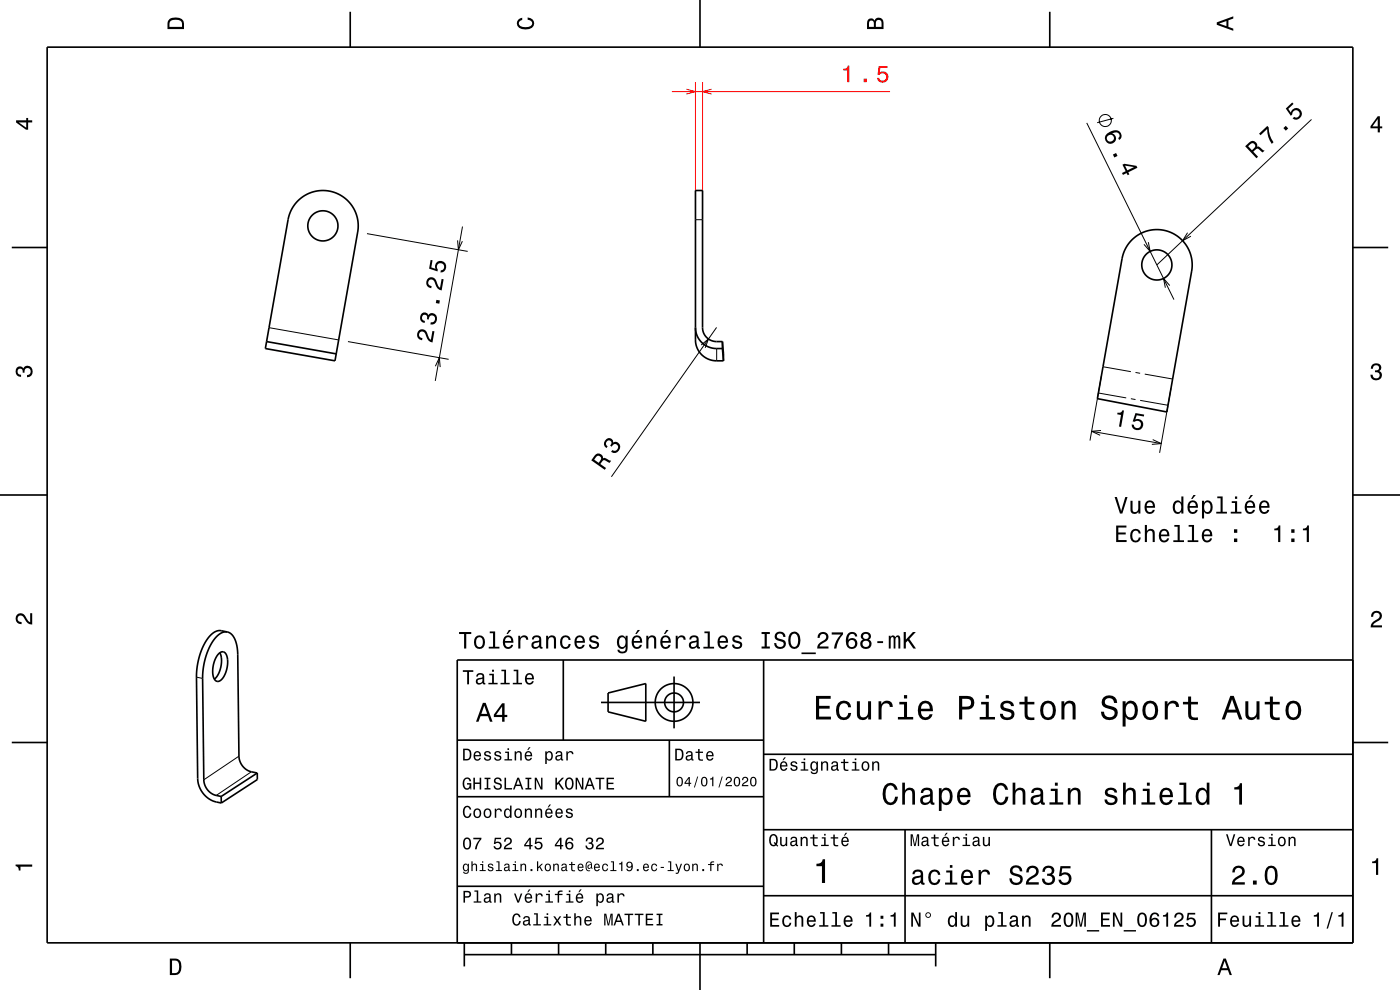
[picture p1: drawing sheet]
<svg xmlns="http://www.w3.org/2000/svg" width="297mm" height="210mm" viewBox="0 0 297 210" stroke-linecap="round" stroke-linejoin="round" font-family="sans-serif">
<g fill="none" stroke="#000" stroke-width=".21">
<path d="M77.9 49.6l21.3 3.7M97.1 51l.1 2 .9-1.8M98.1 48.1l-5.8 32.7M147.5 46.6h1.5M57.1 69.5l14.7 2.6M73.8 72.5l21.4 3.7M92.4 77.7l.8-1.8 .2 2M152 73.9v2.6M233.6 79.8l-2.4 13.7M234 77.8l5.9 1M240.9 79l1 .2M242.9 79.4l5.9 1"/>
<path d="M233 83.4l5.9 1M239.9 84.6l1 .2M241.9 84.9l5.9 1.1M248.4 82.4l-2.4 13.7M41.7 143.6l1.3 .3M50.7 160.4l-7.5 5M53.3 163.7l-7.4 5"/>
</g>
<path d="M147.5 17.4v27.2M149 17.4v27.2" fill="none" stroke="#f00" stroke-width=".21"/>
<g fill="none" stroke="#000" stroke-width=".35">
<path d="M10 10h277v190h-277zM74.3 2.5v7.5M148.5 0v10M222.7 2.5v7.5M2.5 52.5h7.5M63.2 42.6a7.5 7.5 0 0 1 8.8-1.3 7.5 7.5 0 0 1 3.9 7.9l-4.8 27.3-14.8-2.6 4.8-27.3a7.5 7.5 0 0 1 2.1-4zM240.1 50.9a7.5 7.5 0 0 1 8.8-1.4 7.5 7.5 0 0 1 3.9 8l-5.3 29.9-14.7-2.8 5.2-29.7a7.5 7.5 0 0 1 2.1-4zM287 52.5h7.5M56.6 72.5l14.7 2.6M147.5 69.5a4.5 4.5 0 0 0 4.5 4.4h1.3M153.3 72.5h-1.3a2.98 2.98 0 0 1-3-3v-29.1h-1.5v31.7a4.5 4.5 0 0 0 4.5 4.4h1.5M153.3 73.9l.2 2.6"/>
<path d="M153.3 72.5v1.4M153.3 72.5l.2 4M0 105h10M287 105h10M46.4 138.7a.96 .96 0 0 1 1.1-.4 .96 .96 0 0 1 .7 .9 5.3 5.3 0 0 1-1.7 5.3 1.11 1.11 0 0 1-1.3-1.3 5.9 5.9 0 0 1 1.2-4.5zM46.6 138.5a5.4 5.4 0 0 1-1.1 5.6M48.2 134.1l-1.3-.3a3.7 3.7 0 0 0-3.3 2.4l-1.3 3-.4 1.9-.2 1.7 .2 22.3a5.3 5.3 0 0 0 4 5l1 .2M48.2 134.1a3.7 3.7 0 0 0-3.3 2.4l-1.3 3-.4 1.9-.2 1.7 .2 22.3a3.5 3.5 0 0 0 2.7 3.3l1 .2M48.2 134.1a3.7 3.7 0 0 1 2.1 3.5l.4 22.8a3.5 3.5 0 0 0 2.6 3.3l1.3 .3M119.5 140v17M162 140v60M287 140h-190v60"/>
<path d="M2.5 157.5h7.5M97 157h65M127.5 149h21M129 147l8-2v8l-8-2zM142 157v12M143 143.5v11M287 157.5h7.5M46.9 168.9v1.4M54.6 164v1.4l-7.7 4.9M54.6 164l-7.7 4.9M97 169h65M162 176h125"/>
<path d="M162 160h125M192 176v24M257 176v24M97 188h65M162 190h125M74.3 200v7.5M98.5 202.5h100M98.5 200v5M108.5 200v2.5M118.5 200v2.5M128.5 200v2.5M138.5 200v2.5"/>
<path d="M148.5 200v10M158.5 200v2.5M168.5 200v2.5M178.5 200v2.5M188.5 200v2.5M198.5 200v5M222.7 200v7.5"/>
<circle cx="68.5" cy="47.9" r="3.2"/>
<circle cx="245.4" cy="56.2" r="3.2"/>
<circle cx="143" cy="149" r="2"/>
<circle cx="143" cy="149" r="4"/>
</g>
<g fill="#000">
<path d="M36 4a2.18 2.18 0 0 0-.5 2.2h3.5v-1.2a1.43 1.43 0 0 0-1.7-1.3zM36.3 4.4a2.15 2.15 0 0 1 2.2 .3l.1 1h-2.6v-1z" fill-rule="evenodd"/>
<path d="M109.9 4.2l.9-.4v.4a.7 .7 0 0 0-.7 .5 .7 .7 0 0 0 .3 .8 1.7 1.7 0 0 0 2.5-.5 .9 .9 0 0 0-1-.8v-.5a1.24 1.24 0 0 1 1.4 1.1 1.24 1.24 0 0 1-1 1.4 2.22 2.22 0 0 1-2.5-.7l-.2-.5z" fill-rule="evenodd"/>
<path d="M184.2 4.2l-.3 .7v1.3h3.5v-1.3a.98 .98 0 0 0-.7-1.1 .98 .98 0 0 0-1.2 .6 .84 .84 0 0 0-1.3-.2zM184.5 4.5a.54 .54 0 0 1 .6-.1 .54 .54 0 0 1 .3 .6v.7h-1zM185.9 4.4a.62 .62 0 0 1 .8-.1 .62 .62 0 0 1 .3 .6v.8h-1.2z" fill-rule="evenodd"/>
<path d="M258.1 4.7v.6l3.5 1.2v-.4l-1-.4v-1.4l1-.4v-.4zM258.6 5l1.6-.5v1z" fill-rule="evenodd"/>
<path d="M3.4 25.5v.5l2.1 1.5h.5v-1.5h.8v-.5h-.8v-.5h-.4v.5zM4 26h1.6v1.1z" fill-rule="evenodd"/>
<path d="M292.3 24.7l-1.6 2.1v.4h1.6v.9h.4v-.9h.5v-.4h-.5v-2.1zM292.3 25.2v1.6h-1.1z" fill-rule="evenodd"/>
<path d="M88.9 70a1.2 1.2 0 0 0-.4 1.3 1.2 1.2 0 0 0 1 .9l.1-.5a.71 .71 0 0 1-.7-.6 .71 .71 0 0 1 .6-.8 .71 .71 0 0 1 .8 .7 1.8 1.8 0 0 0 1.4 1.7l.5-2.4-.5-.1-.3 1.9a2.22 2.22 0 0 1-.9-1.7 1.11 1.11 0 0 0-1.6-.4zM89.5 66.4a1.17 1.17 0 0 0-.4 1.3 1.17 1.17 0 0 0 1 .8v-.4a.62 .62 0 0 1-.6-.5 .62 .62 0 0 1 .4-.7 .62 .62 0 0 1 .7 .3v.5l.4 .1a.72 .72 0 0 1 .6-.9 .72 .72 0 0 1 .8 .7 .72 .72 0 0 1-.7 .8h-.3l-.1 .4a1.18 1.18 0 0 0 1.4-1.3 1.18 1.18 0 0 0-1.7-.9l-.1 .2a.86 .86 0 0 0-1.4-.4zM92.6 63.6l-.1 .7 .7 .1 .1-.7zM90.9 59a1.2 1.2 0 0 0-.5 1.3 1.2 1.2 0 0 0 1.1 .8l.1-.4a.7 .7 0 0 1-.8-.7 .7 .7 0 0 1 .7-.7 .7 .7 0 0 1 .7 .6 1.81 1.81 0 0 0 1.5 1.7l.4-2.4h-.4l-.3 1.8a2.22 2.22 0 0 1-.9-1.6 1.11 1.11 0 0 0-1.6-.4zM91.4 55.1l-.4 1.9 1.8 .6 .1-.4a.79 .79 0 0 1 0-1.2 .79 .79 0 0 1 1.2 .2 .79 .79 0 0 1-.3 1.1h-.3l-.1 .5a1.21 1.21 0 0 0 1.3-1.3 1.21 1.21 0 0 0-1.4-1.1 1.21 1.21 0 0 0-.9 1.6l-.9-.3 .3-1.5z" fill-rule="evenodd"/>
<path d="M291.1 77.4a1.08 1.08 0 0 1 1.4-.2 1.08 1.08 0 0 1 .4 1.2l-.3 .3a1.06 1.06 0 0 1 .5 1.3 1.06 1.06 0 0 1-1.2 .7 1.1 1.1 0 0 1-1.2-1.2h.5a.71 .71 0 0 0 1 .8 .71 .71 0 0 0 .1-1.3h-.6v-.4a.61 .61 0 0 0 .8-.3 .61 .61 0 0 0-.2-.8 .61 .61 0 0 0-.9 .2l-.1 .5h-.5z" fill-rule="evenodd"/>
<path d="M3.6 78a.86 .86 0 0 1 1.4 .2 1.06 1.06 0 0 1 1.2-.6 1.06 1.06 0 0 1 .7 1.2 1.1 1.1 0 0 1-1.2 1.2v-.4a.71 .71 0 0 0 .8-1 .71 .71 0 0 0-1.3-.1v.6h-.4a.61 .61 0 0 0-.3-.8 .61 .61 0 0 0-.8 .2 .61 .61 0 0 0 .2 .8l.6 .2v.4a1.15 1.15 0 0 1-1.2-.6 1.15 1.15 0 0 1 .3-1.3z" fill-rule="evenodd"/>
<path d="M3.6 130.4a1.22 1.22 0 0 1 2 .7l.4 .6 .4 .3v-1.9h.4v2.4a1.8 1.8 0 0 1-1.7-1.4 .71 .71 0 0 0-.9-.5 .71 .71 0 0 0-.5 .8 .71 .71 0 0 0 .9 .5v.5a1.18 1.18 0 0 1-1.2-.7 1.18 1.18 0 0 1 .2-1.3z" fill-rule="evenodd"/>
<path d="M97.4 134.1v.4h1.1v3.1h.4v-3.1h1.1v-.4zM100.9 135.1a1.53 1.53 0 0 0 .8 2.6 1.48 1.48 0 0 0 1.2-1.5 1.48 1.48 0 0 0-1.2-1.4l-.5 .1zM101.2 135.4a.67 .67 0 0 1 .7-.2 .67 .67 0 0 1 .5 .6 1.11 1.11 0 0 1-.7 1.5 1.17 1.17 0 0 1-.5-1.9zM103.9 133.9v.4h.7v2.9h-.9v.4h2.2v-.4h-.9v-3.3zM107.9 133.6l-.5 .9h.3l.7-.9zM107 135.1a1.54 1.54 0 0 0 .8 2.6 1.06 1.06 0 0 0 1.1-.9h-.5l-.2 .3-.4 .2a.76 .76 0 0 1-.7-1h1.8a1.16 1.16 0 0 0-.5-1.3 1.16 1.16 0 0 0-1.4 .1zM107.3 135.4a.66 .66 0 0 1 .8-.2 .66 .66 0 0 1 .4 .8h-1.4zM110 134.9v2.7h.4v-1.6a.66 .66 0 0 1 .4-.8 .66 .66 0 0 1 .8 .3v.2h.5a.89 .89 0 0 0-.7-.9 .89 .89 0 0 0-1 .5v-.4zM113.1 135l-.3 .6h.4a.55 .55 0 0 1 .7-.5 .55 .55 0 0 1 .4 .8h-.2a1 1 0 0 0-1.1 .3 1 1 0 0 0-.2 1 .93 .93 0 0 0 1.6 0l.1 .3 .6 .1v-.4h-.3v-1.6a1.02 1.02 0 0 0-.7-.8 1.02 1.02 0 0 0-1 .2zM113.3 136.5l1.1-.3a.77 .77 0 0 1-.2 .9 .77 .77 0 0 1-.9 .1zM115.9 134.9v2.7h.4v-1.6a.63 .63 0 0 1 .4-.8 .63 .63 0 0 1 .8 .4v2h.5v-1.8a.89 .89 0 0 0-.7-1 .89 .89 0 0 0-1 .5v-.4zM119.1 135.1a1.53 1.53 0 0 0 .9 2.6 1.06 1.06 0 0 0 1.1-1.1h-.5a.67 .67 0 0 1-.6 .7 .67 .67 0 0 1-.7-.6 1.11 1.11 0 0 1 .7-1.5 .6 .6 0 0 1 .6 .6h.5a1.09 1.09 0 0 0-.8-1 1.09 1.09 0 0 0-1.2 .3zM122.2 135.1a1.54 1.54 0 0 0 .8 2.6 1.06 1.06 0 0 0 1-.9h-.4l-.2 .3-.4 .2a.76 .76 0 0 1-.7-1h1.8a1.17 1.17 0 0 0-.5-1.3 1.17 1.17 0 0 0-1.4 .1zM122.5 135.4a.66 .66 0 0 1 .8-.2 .66 .66 0 0 1 .3 .8h-1.3zM125.3 135a.75 .75 0 0 0-.3 .8 .75 .75 0 0 0 .8 .5l.8 .4a.63 .63 0 0 1-.6 .6 .63 .63 0 0 1-.6-.6h-.5a1.07 1.07 0 0 0 1.2 1 1.07 1.07 0 0 0 .9-1.2l-.4-.4-1.1-.3a.54 .54 0 0 1 .5-.7 .54 .54 0 0 1 .6 .5h.4a1.03 1.03 0 0 0-.7-.9 1.03 1.03 0 0 0-1 .3zM131.2 135.1a1.57 1.57 0 0 0 .7 2.6l.5-.2 .3-.3a.73 .73 0 0 1-.3 1 .73 .73 0 0 1-1-.4h-.4a1.1 1.1 0 0 0 1.2 .9 1.1 1.1 0 0 0 .9-1.3v-2.5h-.4v.4l-.3-.4a.9 .9 0 0 0-1.2 .2zM131.5 135.4a.64 .64 0 0 1 .7-.2 .64 .64 0 0 1 .5 .6 1.11 1.11 0 0 1-.7 1.5 1.2 1.2 0 0 1-.5-1.9zM135.3 133.6l-.5 .9h.3l.7-.9zM134.3 135.1a1.55 1.55 0 0 0 .8 2.6 1.06 1.06 0 0 0 1.1-.9h-.4l-.3 .3-.3 .2a.76 .76 0 0 1-.7-1h1.7a1.17 1.17 0 0 0-.5-1.3 1.17 1.17 0 0 0-1.4 .1zM134.7 135.4a.66 .66 0 0 1 .7-.2 .66 .66 0 0 1 .4 .8h-1.3zM137.1 134.9v2.7h.5v-1.6a.63 .63 0 0 1 .5-.8 .63 .63 0 0 1 .7 .7v1.7h.4v-1.8a.89 .89 0 0 0-.6-1 .89 .89 0 0 0-1.1 .5v-.4zM141.3 133.6l-.5 .9h.3l.7-.9zM140.4 135.1a1.54 1.54 0 0 0 .8 2.6 1.05 1.05 0 0 0 1.1-.9h-.5l-.2 .3-.4 .2a.76 .76 0 0 1-.7-1h1.8a1.16 1.16 0 0 0-.5-1.3 1.16 1.16 0 0 0-1.4 .1zM140.7 135.4a.66 .66 0 0 1 .8-.2 .66 .66 0 0 1 .3 .8h-1.3zM143.3 134.9v2.7h.5v-1.6a.66 .66 0 0 1 .3-.8 .66 .66 0 0 1 .9 .3v.2h.5a.89 .89 0 0 0-.7-.9 .89 .89 0 0 0-1.1 .5v-.4zM146.5 135l-.3 .6h.4a.55 .55 0 0 1 .7-.5 .55 .55 0 0 1 .4 .8h-.2a1 1 0 0 0-1.1 .3 1 1 0 0 0-.2 1 .93 .93 0 0 0 1.6 0l.1 .3 .6 .1v-.4h-.3v-1.6a1.02 1.02 0 0 0-1.7-.6zM146.7 136.5l1.1-.3a.77 .77 0 0 1-.2 .9 .77 .77 0 0 1-.9 .1zM149.4 133.9v.4h.7v2.9h-.9v.4h2.3v-.4h-.9v-3.3zM152.5 135.1a1.54 1.54 0 0 0 .8 2.6 1.06 1.06 0 0 0 1.1-.9h-.4l-.3 .3-.3 .2a.76 .76 0 0 1-.7-1h1.8a1.17 1.17 0 0 0-.5-1.3 1.17 1.17 0 0 0-1.5 .1zM152.9 135.4a.66 .66 0 0 1 .8-.2 .66 .66 0 0 1 .3 .8h-1.3zM155.6 135a.75 .75 0 0 0-.2 .8 .75 .75 0 0 0 .7 .5l.9 .4a.63 .63 0 0 1-.6 .6 .63 .63 0 0 1-.7-.6h-.4a1.07 1.07 0 0 0 1.2 1 1.07 1.07 0 0 0 .9-1.2l-.4-.4-1.1-.3a.54 .54 0 0 1 .4-.7 .54 .54 0 0 1 .6 .5h.5a1.03 1.03 0 0 0-.7-.9 1.03 1.03 0 0 0-1.1 .3zM161.6 134.1v.4h.6v2.6h-.6v.5h1.7v-.5h-.6v-2.6h.6v-.4zM164.6 134.3a.96 .96 0 0 0-.2 1 .96 .96 0 0 0 .9 .7 .77 .77 0 0 1 .9 .9 .83 .83 0 0 1-.9 .3 .83 .83 0 0 1-.6-.8h-.5a1.21 1.21 0 0 0 1.5 1.3 1.21 1.21 0 0 0 .7-1.8l-.8-.3a.71 .71 0 0 1-.8-.7 .7 .7 0 0 1 .8-.5 .7 .7 0 0 1 .6 .7h.4a1.16 1.16 0 0 0-.7-1.1 1.16 1.16 0 0 0-1.3 .3zM167.6 134.5a2.53 2.53 0 0 0 .4 3 1.21 1.21 0 0 0 1.7-.9 1.93 1.93 0 0 0-.9-2.6l-.8 .1zM168.2 134.5l.3-.1a1.7 1.7 0 0 1 .3 2.7l-.3 .1a1.69 1.69 0 0 1-.3-2.7zM170 138.4v.4h3.1v-.4zM173.8 134.4l-.3 .3-.1 .6h.5a.71 .71 0 0 1 .5-.8 .71 .71 0 0 1 .9 .5 .71 .71 0 0 1-.5 .8 1.8 1.8 0 0 0-1.4 1.8h2.4v-.5h-1.9a2.2 2.2 0 0 1 1.4-1.1 1.13 1.13 0 0 0 .1-1.7 1.13 1.13 0 0 0-1.6 .1zM176.4 134.1v.5h2a5.2 5.2 0 0 0-1.5 3h.5a5.3 5.3 0 0 1 1.4-3v-.5zM180 134.3a2.39 2.39 0 0 0 .2 3.3 1.16 1.16 0 0 0 1.5-.4 1.16 1.16 0 0 0-.2-1.5 1.16 1.16 0 0 0-1.6 0 1.02 1.02 0 0 1 .9-1.2 .58 .58 0 0 1 .6 .5h.5a1.12 1.12 0 0 0-.8-.9 1.12 1.12 0 0 0-1.1 .2zM179.9 136.5a.75 .75 0 0 1 1.5 0 .75 .75 0 0 1-1.5 0zM182.9 134.3a.83 .83 0 0 0 .2 1.4 1.11 1.11 0 0 0-.5 1.5 1.11 1.11 0 0 0 1.6 .4 1.03 1.03 0 0 0 .7-.9 1.03 1.03 0 0 0-.6-1 .89 .89 0 0 0 .4-1.1 .89 .89 0 0 0-1-.6zM183 136.6a.71 .71 0 0 1 1.4 0 .71 .71 0 0 1-1.4 0zM183.1 135a.6 .6 0 0 1 1.2 0 .6 .6 0 0 1-1.2 0zM186.1 136v.4h1.2v-.4zM188.5 134.9v2.7h.5v-2.1l.2-.3h.2l.2 .2v2.2h.4v-2.1l.3-.4 .2 .2 .1 .4v1.9h.4v-1.9a.69 .69 0 0 0-.5-.9l-.6 .4-.2-.3-.3-.1-.5 .3v-.2zM191.7 134.1v3.5h.5v-1.3l.4-.4 1.2 1.7h.5l-1.4-2.1 1.4-1.4h-.6l-1.5 1.6v-1.6z" fill-rule="evenodd"/>
<path d="M291.2 129.9a1.18 1.18 0 0 1 1.9 .3 1.18 1.18 0 0 1-1 1.7l-.5 .3-.3 .5h1.9v.4h-2.4a1.8 1.8 0 0 1 1.4-1.8 .71 .71 0 0 0 .5-.8 .71 .71 0 0 0-.9-.5 .71 .71 0 0 0-.5 .8h-.4z" fill-rule="evenodd"/>
<path d="M98.2 158.8v2.5h.9a1.37 1.37 0 0 0 .7-2.2 1.56 1.56 0 0 0-1.6-.3zM98.6 159.1a.98 .98 0 0 1 1.1 .7 .98 .98 0 0 1-.6 1.2h-.5zM100.7 159.6a1.04 1.04 0 0 0-.2 1.2 1.04 1.04 0 0 0 1 .5l.5-.5h-.3l-.4 .3a.54 .54 0 0 1-.5-.7h1.3a.83 .83 0 0 0-.4-.9 .83 .83 0 0 0-1 .1zM100.9 159.7l.2-.1a.47 .47 0 0 1 .5 .1 .47 .47 0 0 1 .1 .5h-.9zM102.9 159.5l-.2 .1a.69 .69 0 0 0 .9 .9l.2 .1a.43 .43 0 0 1-.4 .5 .43 .43 0 0 1-.4-.4h-.3a.74 .74 0 0 0 .9 .7 .74 .74 0 0 0 .5-1l-1-.4a.38 .38 0 0 1 .3-.5 .38 .38 0 0 1 .4 .4h.3a.78 .78 0 0 0-1.2-.4zM105.1 159.5l-.2 .1a.69 .69 0 0 0 .9 .9l.2 .1a.43 .43 0 0 1-.4 .5 .43 .43 0 0 1-.5-.4h-.3a.74 .74 0 0 0 .9 .7 .74 .74 0 0 0 .5-1l-.9-.4a.38 .38 0 0 1 .3-.5 .38 .38 0 0 1 .4 .4h.3a.77 .77 0 0 0-1.2-.4zM107.2 159.4v.3h.5v1.3h-.7v.3h1.6v-.3h-.6v-1.6zM107.7 158.7v.4h.3v-.4zM109.2 159.4v1.9h.3v-1.1a.45 .45 0 0 1 .4-.6 .45 .45 0 0 1 .5 .5v1.2h.3v-1.3a.63 .63 0 0 0-.5-.7 .63 .63 0 0 0-.7 .4v-.3zM112.2 158.5l-.4 .6h.3l.5-.6zM111.5 159.6a1.04 1.04 0 0 0-.2 1.2 1.04 1.04 0 0 0 1.1 .5l.5-.5h-.3l-.5 .3a.54 .54 0 0 1-.5-.7h1.3a.83 .83 0 0 0-.4-.9 .83 .83 0 0 0-1 .1zM111.8 159.7l.1-.1a.48 .48 0 0 1 .5 .1 .48 .48 0 0 1 .2 .5h-1zM115.7 159.4v2.7h.3v-1.1a.66 .66 0 0 0 .7 .4 .66 .66 0 0 0 .5-.6 .91 .91 0 0 0 0-1.1 .91 .91 0 0 0-1-.3l-.2 .3v-.3zM116.1 159.8a.45 .45 0 0 1 .5-.2 .45 .45 0 0 1 .3 .4 .65 .65 0 0 1 .1 .8 .65 .65 0 0 1-.7 .2 .98 .98 0 0 1-.2-1.2zM118.1 159.5l-.2 .4h.3a.39 .39 0 0 1 .4-.3 .39 .39 0 0 1 .3 .5h-.1a.65 .65 0 0 0-1 .4 .65 .65 0 0 0 .6 .9l.6-.3 .1 .2h.4v-.2l-.2-.1v-1.1a.72 .72 0 0 0-.5-.6 .72 .72 0 0 0-.7 .2zM118.2 160.6l.8-.3a.55 .55 0 0 1-.2 .7 .55 .55 0 0 1-.6 0zM120.1 159.4v1.9h.4v-1.1a.47 .47 0 0 1 .2-.6 .47 .47 0 0 1 .6 .2v.2h.4a.64 .64 0 0 0-.5-.7 .64 .64 0 0 0-.8 .4v-.3z" fill-rule="evenodd"/>
<path d="M98.2 142.2v.3h.9v2.7h.4v-2.7h.9v-.3zM101.3 143l-.3 .5h.4a.47 .47 0 0 1 .5-.4 .47 .47 0 0 1 .4 .6l-.2 .1a.84 .84 0 0 0-1 .2 .84 .84 0 0 0 0 1.1 .9 .9 0 0 0 1.3-.2l.1 .2 .5 .1v-.3l-.3-.1v-1.3a.87 .87 0 0 0-1.4-.5zM101.4 144.3l.9-.3a.66 .66 0 0 1-.1 .7 .66 .66 0 0 1-.8 .1zM103.8 142.9v.3h.6v1.6h-.8v.4h2v-.4h-.8v-1.9zM104.4 142.1v.4h.4v-.4zM106.4 142.1v.3h.6v2.4h-.8v.4h1.9v-.4h-.7v-2.7zM109 142.1v.3h.6v2.4h-.8v.4h1.9v-.4h-.7v-2.7zM111.6 143.1a1.32 1.32 0 0 0 .7 2.1 .9 .9 0 0 0 .9-.7h-.3l-.2 .3-.4 .1a.65 .65 0 0 1-.6-.8h1.6a1 1 0 0 0-.4-1.2 1 1 0 0 0-1.3 .2zM111.9 143.3a.57 .57 0 0 1 .7-.1 .57 .57 0 0 1 .3 .6h-1.2z" fill-rule="evenodd"/>
<path d="M102.4 149.1l-1.4 4h.5l.4-1.2h1.6l.4 1.2h.6l-1.5-4zM102.7 149.7l.7 1.7h-1.3zM106.5 149.2l-1.7 2.4v.5h1.7v1h.5v-1h.6v-.5h-.6v-2.4zM106.5 149.9v1.7h-1.3z" fill-rule="evenodd"/>
<path d="M143.2 158.8v2.5h.9a1.37 1.37 0 0 0 .7-2.2 1.56 1.56 0 0 0-1.6-.3zM143.6 159.1a.98 .98 0 0 1 1.1 .7 .98 .98 0 0 1-.6 1.2h-.5zM145.7 159.5l-.2 .4h.3a.39 .39 0 0 1 .5-.3 .39 .39 0 0 1 .3 .5h-.2a.65 .65 0 0 0-.9 .4 .65 .65 0 0 0 .5 .9l.7-.3v.2h.4v-.2l-.1-.1-.1-1.1a.73 .73 0 0 0-.4-.6 .73 .73 0 0 0-.8 .2zM145.8 160.6l.8-.3a.55 .55 0 0 1-.1 .7 .55 .55 0 0 1-.7 0zM148.1 158.9v.5h-.5v.3h.5v1.3a.75 .75 0 0 0 1 .4v-.3a.48 .48 0 0 1-.7-.3v-1.1h.7v-.3h-.7v-.5zM150 159.6a1.04 1.04 0 0 0-.2 1.2 1.04 1.04 0 0 0 1.1 .5l.5-.5h-.4l-.4 .3a.54 .54 0 0 1-.5-.7h1.3a.83 .83 0 0 0-.4-.9 .83 .83 0 0 0-1 .1zM150.3 159.7l.1-.1a.48 .48 0 0 1 .5 .1 .48 .48 0 0 1 .2 .5h-1z" fill-rule="evenodd"/>
<path d="M173.1 147.6v5h3.2v-.6h-2.5v-1.7h2.2v-.6h-2.2v-1.5h2.4v-.6zM177.8 149.2a2.59 2.59 0 0 0 .5 3.4 1.58 1.58 0 0 0 2.3-1.4h-.6a.95 .95 0 0 1-.9 1 .95 .95 0 0 1-1-.9 1.59 1.59 0 0 1 .9-2.1 .85 .85 0 0 1 .9 .8h.7a1.56 1.56 0 0 0-1.1-1.3 1.56 1.56 0 0 0-1.7 .5zM181.8 148.8v2.5a1.27 1.27 0 0 0 .9 1.4 1.27 1.27 0 0 0 1.5-.7v.6h.6v-3.8h-.6v2.2a.92 .92 0 0 1-.6 1.1 .92 .92 0 0 1-1.2-.4v-2.9zM186.4 148.8v3.8h.6v-2.2a.95 .95 0 0 1 .5-1.1 .95 .95 0 0 1 1.2 .3l.1 .4h.6a1.28 1.28 0 0 0-1-1.4 1.28 1.28 0 0 0-1.4 .8v-.6zM190.8 148.9v.5h1v2.7h-1.3v.5h3.2v-.5h-1.3v-3.2zM191.8 147.4v.8h.6v-.8zM195.1 149.2a2.62 2.62 0 0 0 .5 3.4 1.57 1.57 0 0 0 2.2-1.1h-.6l-.3 .5-.5 .2a1.08 1.08 0 0 1-1-1.3h2.5a1.66 1.66 0 0 0-.7-2 1.66 1.66 0 0 0-2.1 .3zM195.6 149.5a.94 .94 0 0 1 1.2-.2 .94 .94 0 0 1 .5 1h-1.9zM203.5 147.6v5h.6v-2.1h.8a1.47 1.47 0 0 0 1.8-1.2 1.47 1.47 0 0 0-1.5-1.7zM204.1 148.2a1.6 1.6 0 0 1 1.8 .5 .86 .86 0 0 1 0 .9 .86 .86 0 0 1-.9 .3h-.9zM208.1 148.9v.5h1v2.7h-1.3v.5h3.3v-.5h-1.3v-3.2zM209.1 147.4v.8h.7v-.8zM212.6 148.9a1.08 1.08 0 0 0-.3 1.2 1.08 1.08 0 0 0 1 .7l1.1 .4a.57 .57 0 0 1 .2 .6 .57 .57 0 0 1-.5 .4 .96 .96 0 0 1-1.4-.8h-.6a1.6 1.6 0 0 0 1.3 1.4 1.6 1.6 0 0 0 1.7-.8 1.13 1.13 0 0 0-1-1.6l-1.1-.3-.2-.4a.87 .87 0 0 1 .9-.5 .87 .87 0 0 1 .8 .6h.6a1.41 1.41 0 0 0-2.1-1.1zM217.4 147.8v1.1h-1.1v.5h1.1v2.6l.2 .4 .4 .3h1.4v-.5a.97 .97 0 0 1-1.4-.5v-2.3h1.4v-.5h-1.4v-1.1zM221.1 149.2a2.56 2.56 0 0 0 .5 3.4 1.72 1.72 0 0 0 1.8-.2 1.72 1.72 0 0 0 .6-1.7 1.7 1.7 0 0 0-.9-1.9 1.7 1.7 0 0 0-2 .4zM221.6 149.6a.96 .96 0 0 1 1-.4 .96 .96 0 0 1 .7 .8 1.59 1.59 0 0 1-1 2.2 1.19 1.19 0 0 1-1-1.5zM225.2 148.8v3.8h.6v-2.2a.97 .97 0 0 1 .5-1.1 .97 .97 0 0 1 1.1 .2l.1 .7v2.4h.7v-2.5a1.27 1.27 0 0 0-.9-1.4 1.27 1.27 0 0 0-1.5 .6v-.5zM234.1 147.9a1.38 1.38 0 0 0-.3 1.5 1.38 1.38 0 0 0 1.3 .9 1.25 1.25 0 0 1 1.4 .9 1.15 1.15 0 0 1-1.3 .9 1.15 1.15 0 0 1-1-1.1h-.7a1.8 1.8 0 0 0 1.7 1.8 1.8 1.8 0 0 0 1.9-1.6 1.46 1.46 0 0 0-1.5-1.4l-.6-.2a.83 .83 0 0 1-.5-1.1 .83 .83 0 0 1 1.2-.3l.5 .5 .1 .4h.7a1.67 1.67 0 0 0-1-1.6 1.67 1.67 0 0 0-1.9 .4zM238.2 148.8v5.3h.6v-2.1a1.32 1.32 0 0 0 1.4 .7 1.32 1.32 0 0 0 1.1-1.1 2.43 2.43 0 0 0-.8-2.8 1.21 1.21 0 0 0-1.7 .5v-.5zM239.1 149.6a.9 .9 0 0 1 .9-.4 .9 .9 0 0 1 .7 .8 1.61 1.61 0 0 1-.9 2.2 1.18 1.18 0 0 1-1-1.5zM242.8 149.2a2.56 2.56 0 0 0 .5 3.4 1.72 1.72 0 0 0 1.8-.2 1.72 1.72 0 0 0 .6-1.7 1.7 1.7 0 0 0-.9-1.9 1.7 1.7 0 0 0-2 .4zM243.3 149.6a.96 .96 0 0 1 1-.4 .96 .96 0 0 1 .7 .8 1.59 1.59 0 0 1-1 2.2 1.19 1.19 0 0 1-1-1.5zM247.1 148.8v3.8h.6v-2.2a.95 .95 0 0 1 .5-1.1 .95 .95 0 0 1 1.2 .3l.1 .4h.6a1.28 1.28 0 0 0-1-1.4 1.28 1.28 0 0 0-1.4 .8v-.6zM252 147.8v1.1h-1v.5h1l.1 2.6 .2 .4 .4 .3h1.4v-.5a.97 .97 0 0 1-1.4-.5v-2.3h1.4v-.5h-1.4v-1.1zM261 147.6l-1.8 5h.6l.6-1.4h2l.5 1.4h.7l-1.9-5zM261.4 148.3l.7 2.2h-1.5zM264.2 148.8v2.5a1.27 1.27 0 0 0 .9 1.4 1.27 1.27 0 0 0 1.5-.7v.6h.6v-3.8h-.6v2.2a.92 .92 0 0 1-.6 1.1 .92 .92 0 0 1-1.1-.4l-.1-2.9zM269.4 147.8v1.1h-1.1v.5h1.1v2.6l.2 .4 .4 .3 .7 .1 .8-.1v-.5a.97 .97 0 0 1-1.4-.5l-.1-2.3h1.5v-.5h-1.5v-1.1zM273.1 149.2a2.56 2.56 0 0 0 .6 3.4 1.72 1.72 0 0 0 1.8-.2 1.72 1.72 0 0 0 .6-1.7 1.7 1.7 0 0 0-.9-1.9 1.7 1.7 0 0 0-2.1 .4zM273.6 149.6a.96 .96 0 0 1 1-.4 .96 .96 0 0 1 .7 .8 1.59 1.59 0 0 1-.9 2.2 1.19 1.19 0 0 1-1.1-1.5z" fill-rule="evenodd"/>
<path d="M98.4 178a1.44 1.44 0 0 0 .7 2.2 1.45 1.45 0 0 0 .6-2.2 .79 .79 0 0 0-1.3 0zM98.8 178h.5a1.69 1.69 0 0 1 0 1.9h-.5a1.71 1.71 0 0 1 0-1.9zM100.4 177.7v.3h1.4a3.7 3.7 0 0 0-1 2.2h.3a3.8 3.8 0 0 1 1-2.2v-.3zM105 177.7l-.2 1.3h.3a.57 .57 0 0 1 .8-.1 .57 .57 0 0 1 0 .9 .57 .57 0 0 1-.9-.3h-.3a.86 .86 0 0 0 1.1 .8 .86 .86 0 0 0 .6-1.2 .86 .86 0 0 0-1.3-.4l.1-.7h1.1v-.3zM107.2 177.9l-.3 .6h.4a.5 .5 0 0 1 .3-.6 .5 .5 0 0 1 .6 .4 .5 .5 0 0 1-.3 .6l-.2 .1a1.17 1.17 0 0 0-.8 1.2h1.7v-.4h-1.4l.6-.5a.84 .84 0 0 0 .7-1.2 .84 .84 0 0 0-1.3-.2zM112.3 177.7l-1.1 1.5v.3h1.1v.7h.3v-.7h.4v-.3h-.4v-1.5zM112.3 178.1v1.1h-.8zM113.6 177.7l-.2 1.3h.3a.57 .57 0 0 1 .9-.1 .57 .57 0 0 1 0 .9 .57 .57 0 0 1-.9-.3h-.3a.86 .86 0 0 0 1 .7 .86 .86 0 0 0 .6-1.1 .86 .86 0 0 0-1.2-.4l.1-.7h1.1v-.3zM118.8 177.7l-1.1 1.5v.3h1.1v.7h.3v-.7h.4v-.3h-.4v-1.5zM118.8 178.1v1.1h-.8zM120.3 177.8a1.72 1.72 0 0 0 .1 2.3 .83 .83 0 0 0 1.1-.2 .83 .83 0 0 0-.1-1.1 .83 .83 0 0 0-1.1 0 .74 .74 0 0 1 .6-.9l.3 .1 .1 .3h.3a.8 .8 0 0 0-.5-.6 .8 .8 0 0 0-.8 .1zM120.2 179.4a.55 .55 0 0 1 1.1 0 .55 .55 0 0 1-1.1 0zM124.5 177.8l-.2 .7h.3a.44 .44 0 0 1 .2-.6 .44 .44 0 0 1 .6 .2 .44 .44 0 0 1-.2 .6h-.3v.3a.52 .52 0 0 1 .7 .3 .52 .52 0 0 1-.4 .7 .52 .52 0 0 1-.6-.4l-.1-.2h-.3a.84 .84 0 0 0 1.1 .8 .84 .84 0 0 0 .4-1.3l-.2-.1a.72 .72 0 0 0 .1-1.1 .72 .72 0 0 0-1.1 .1zM126.7 177.9l-.2 .6h.3a.5 .5 0 0 1 .4-.6 .5 .5 0 0 1 .6 .4 .5 .5 0 0 1-.4 .6l-.2 .1a1.17 1.17 0 0 0-.8 1.2h1.7v-.4h-1.3l.6-.5a.83 .83 0 0 0 .6-1.2 .83 .83 0 0 0-1.3-.2z" fill-rule="evenodd"/>
<path d="M98.4 171.2a1.45 1.45 0 0 0 .7 2.3 .94 .94 0 0 0 .9-1h-.3a.59 .59 0 0 1-.8 .7 1.31 1.31 0 0 1 .2-2l.3 .1 .2 .4h.4a.85 .85 0 0 0-.6-.8 .85 .85 0 0 0-1 .3zM100.6 171.7a1.04 1.04 0 0 0-.1 1.3 1.04 1.04 0 0 0 1.1 .5 1.04 1.04 0 0 0 .5-1.3 1.04 1.04 0 0 0-1.2-.7zM100.9 171.9a.48 .48 0 0 1 .5-.1 .48 .48 0 0 1 .3 .4 .66 .66 0 0 1 0 .7 .66 .66 0 0 1-.7 .3 .98 .98 0 0 1-.1-1.3zM102.8 171.7a1.04 1.04 0 0 0-.2 1.3 1.04 1.04 0 0 0 1.2 .5 1.04 1.04 0 0 0 .5-1.3 1.04 1.04 0 0 0-1.2-.7zM103 171.9a.48 .48 0 0 1 .5-.1 .48 .48 0 0 1 .4 .4 .66 .66 0 0 1 0 .7 .66 .66 0 0 1-.7 .3 .97 .97 0 0 1-.2-1.3zM105 171.5v2h.3v-1.1a.47 .47 0 0 1 .2-.6 .47 .47 0 0 1 .6 .2l.1 .1h.3a.64 .64 0 0 0-.5-.6 .64 .64 0 0 0-.7 .4v-.4zM107.1 171.7a1.06 1.06 0 0 0-.2 1.2 1.06 1.06 0 0 0 .9 .6l.4-.3v.3h.3v-2.6h-.3v.9a.63 .63 0 0 0-1.1-.1zM107.4 171.9a.44 .44 0 0 1 .4-.1 .44 .44 0 0 1 .4 .4 .65 .65 0 0 1 0 .7 .65 .65 0 0 1-.7 .3l-.2-.4zM109.3 171.7a1.04 1.04 0 0 0-.1 1.3 1.04 1.04 0 0 0 1.1 .5 1.04 1.04 0 0 0 .5-1.3 1.04 1.04 0 0 0-1.2-.7zM109.5 171.9a.48 .48 0 0 1 .6-.1 .48 .48 0 0 1 .3 .4 .66 .66 0 0 1 0 .7 .66 .66 0 0 1-.7 .3 .98 .98 0 0 1-.2-1.3zM111.4 171.5v2h.3v-1.1a.45 .45 0 0 1 .3-.7 .45 .45 0 0 1 .5 .6v1.2h.4v-1.3a.63 .63 0 0 0-.5-.7 .63 .63 0 0 0-.7 .3v-.3zM113.5 171.5v2h.3v-1.1a.45 .45 0 0 1 .3-.6 .45 .45 0 0 1 .6 .2v1.5h.3v-1.3a.63 .63 0 0 0-.4-.7 .63 .63 0 0 0-.8 .3v-.3zM116.5 170.7l-.3 .6h.2l.5-.6zM115.9 171.7a1.04 1.04 0 0 0-.2 1.2 1.04 1.04 0 0 0 1 .6l.5-.6h-.3l-.4 .4a.54 .54 0 0 1-.5-.7h1.2a.83 .83 0 0 0-.3-1 .83 .83 0 0 0-1 .1zM116.1 171.9l.2-.1a.47 .47 0 0 1 .4 .1 .47 .47 0 0 1 .2 .4h-.9zM118 171.7a1.04 1.04 0 0 0-.2 1.2 1.04 1.04 0 0 0 1.1 .6l.5-.6h-.3l-.5 .4a.53 .53 0 0 1-.5-.7h1.3a.83 .83 0 0 0-.3-1 .83 .83 0 0 0-1.1 .1zM118.3 171.9l.1-.1a.47 .47 0 0 1 .5 .1 .47 .47 0 0 1 .2 .4h-1zM120.2 171.6l-.1 .2a.69 .69 0 0 0 .8 .9l.3 .1a.43 .43 0 0 1-.4 .5 .43 .43 0 0 1-.5-.4h-.3a.74 .74 0 0 0 .9 .7 .74 .74 0 0 0 .5-1.1l-1-.3a.38 .38 0 0 1 .3-.5 .38 .38 0 0 1 .5 .3h.3a.77 .77 0 0 0-1.3-.4z" fill-rule="evenodd"/>
<path d="M98.4 165.3a1.44 1.44 0 0 0 .7 2.2l.3-.1 .3-.3 .1 .4h.2v-1.4h-.9v.3h.5a.61 .61 0 0 1-.8 .8 1.45 1.45 0 0 1 0-1.9 .51 .51 0 0 1 .8 .4h.4a.85 .85 0 0 0-.7-.8 .85 .85 0 0 0-.9 .4zM100.4 165v2.5h.4v-1.2h1v1.2h.3v-2.5h-.3v1h-1v-1zM102.8 165v.3h.5v1.9h-.5v.3h1.2v-.3h-.4v-1.9h.4v-.3zM105 165.1a.69 .69 0 0 0-.2 .8 .69 .69 0 0 0 .7 .4l.3 .1a.46 .46 0 0 1 .3 .7 .46 .46 0 0 1-.7 .1l-.4-.6h-.3a.86 .86 0 0 0 1.1 1 .86 .86 0 0 0 .5-1.3l-.6-.3a.51 .51 0 0 1-.6-.4 .5 .5 0 0 1 .6-.4 .5 .5 0 0 1 .4 .5h.3a.85 .85 0 0 0-.5-.8 .85 .85 0 0 0-.9 .2zM107 165v2.5h1.6v-.3h-1.2v-2.2zM109.7 165l-.9 2.5h.4l.2-.8h1l.3 .8h.3l-.9-2.5zM109.9 165.3l.4 1.1h-.8zM111.5 165v.3h.4v1.9h-.4v.3h1.2v-.3h-.4v-1.9h.4v-.3zM113.4 165v2.5h.3v-2.1l1 2.1h.4v-2.5h-.3v2l-1-2zM117.8 165v2.5h.4v-.9l.2-.3 .9 1.2h.4l-1-1.5 1-1h-.5l-1 1.1v-1.1zM120.1 165.2a1.45 1.45 0 0 0 .7 2.3 1.45 1.45 0 0 0 .6-2.3 .84 .84 0 0 0-1.3 0zM120.5 165.3l.3-.1a1.18 1.18 0 0 1 0 2 1.21 1.21 0 0 1-.3-1.9zM122.1 165v2.5h.3v-2.1l1 2.1h.4v-2.5h-.3v2l-1-2zM124.9 165l-.9 2.5h.3l.3-.8h1l.3 .8h.3l-.9-2.5zM125.1 165.3l.4 1.1h-.8zM126.4 165v.3h.7v2.2h.3v-2.2h.8v-.3zM128.7 165v2.5h1.6v-.3h-1.3v-.9h1.1v-.3h-1.1v-.7h1.2v-.3z" fill-rule="evenodd"/>
<path d="M143.7 165a1.16 1.16 0 0 0 .5 1.8 1.16 1.16 0 0 0 .5-1.8 .63 .63 0 0 0-1 0zM144 165.1l.2-.1a.98 .98 0 0 1 0 1.6l-.2-.1-.2-.3v-.7zM146.1 164.8l-.9 1.2v.3h.9v.5h.2v-.5h.3v-.3h-.3v-1.2zM146.1 165.2v.8h-.6zM147.9 164.7l-.7 2.3h.2l.7-2.3zM148.9 165a1.15 1.15 0 0 0 .5 1.8 1.16 1.16 0 0 0 .5-1.8 .63 .63 0 0 0-1 0zM149.2 165.1l.2-.1a.98 .98 0 0 1 0 1.6l-.2-.1-.2-.3v-.7zM150.6 165.1v.3h.5v1.4h.2v-2zM153.1 164.7l-.7 2.3h.2l.7-2.3zM154.1 164.9l-.2 .6h.3a.4 .4 0 0 1 .3-.5 .4 .4 0 0 1 .5 .3 .4 .4 0 0 1-.3 .5l-.2 .1a.93 .93 0 0 0-.6 .9h1.4v-.3h-1.1l.5-.4a.67 .67 0 0 0 .5-1 .67 .67 0 0 0-1.1-.2zM155.8 165a1.15 1.15 0 0 0 .5 1.8 1.16 1.16 0 0 0 .5-1.8 .63 .63 0 0 0-1 0zM156.1 165.1l.2-.1a.98 .98 0 0 1 0 1.6l-.2-.1-.2-.3v-.7zM157.6 164.9l-.2 .6h.3a.4 .4 0 0 1 .3-.5 .4 .4 0 0 1 .5 .3 .4 .4 0 0 1-.3 .5l-.2 .1a.94 .94 0 0 0-.6 .9h1.3v-.3h-1l.4-.4a.67 .67 0 0 0 .6-1 .67 .67 0 0 0-1.1-.2zM159.3 165a1.16 1.16 0 0 0 .5 1.8 1.16 1.16 0 0 0 .5-1.8 .63 .63 0 0 0-1 0zM159.6 165.1l.2-.1a.98 .98 0 0 1 0 1.6l-.2-.1-.2-.3v-.7z" fill-rule="evenodd"/>
<path d="M163.2 161v2.5h.9a1.37 1.37 0 0 0 .7-2.2 1.58 1.58 0 0 0-1.6-.3zM163.6 161.3a.98 .98 0 0 1 1.1 .7 .98 .98 0 0 1-.6 1.2h-.5zM166.4 160.7l-.4 .6h.2l.5-.6zM165.7 161.7a1.04 1.04 0 0 0-.2 1.2 1.04 1.04 0 0 0 1 .6l.5-.6h-.3l-.4 .4a.54 .54 0 0 1-.5-.7h1.3a.83 .83 0 0 0-.4-1 .83 .83 0 0 0-1 .1zM165.9 161.9l.2-.1a.48 .48 0 0 1 .5 .1 .48 .48 0 0 1 .1 .4h-.9zM167.9 161.6l-.2 .2a.68 .68 0 0 0 .9 .9l.2 .1a.43 .43 0 0 1-.4 .5 .43 .43 0 0 1-.4-.4h-.3a.74 .74 0 0 0 .9 .7 .74 .74 0 0 0 .5-1.1l-1-.3a.38 .38 0 0 1 .3-.5 .38 .38 0 0 1 .4 .4l.3-.1a.78 .78 0 0 0-1.2-.4zM170 161.6v.3h.5v1.3h-.7v.3h1.7v-.3h-.7v-1.6zM170.5 160.9v.3h.3v-.3zM172.1 161.7a1.06 1.06 0 0 0-.2 1.2 1.06 1.06 0 0 0 .9 .6l.4-.3a.52 .52 0 0 1-.2 .7 .52 .52 0 0 1-.7-.3h-.3a.78 .78 0 0 0 .9 .6 .78 .78 0 0 0 .6-.8v-1.9h-.3v.4l-.2-.3a.64 .64 0 0 0-.9 .1zM172.4 161.9a.45 .45 0 0 1 .4-.1 .45 .45 0 0 1 .4 .4 .65 .65 0 0 1 0 .7 .65 .65 0 0 1-.7 .3l-.2-.4zM174.2 161.5v2h.3v-1.1a.45 .45 0 0 1 .3-.6 .45 .45 0 0 1 .5 .2l.1 1.5h.3v-1.3a.63 .63 0 0 0-.5-.7 .63 .63 0 0 0-.7 .3v-.3zM176.6 161.6l-.2 .5h.3a.39 .39 0 0 1 .4-.4 .39 .39 0 0 1 .3 .6h-.1a.65 .65 0 0 0-1 .4 .65 .65 0 0 0 .6 .8l.6-.3 .1 .2 .4 .1-.2-.4v-1a.73 .73 0 0 0-1.2-.5zM176.7 162.7l.8-.2a.55 .55 0 0 1-.2 .6 .55 .55 0 0 1-.6 .1zM178.9 161v.6h-.5v.3h.5l.1 1.3a.75 .75 0 0 0 1 .3v-.3a.48 .48 0 0 1-.7-.2v-1.1h.7v-.3h-.7v-.6zM180.8 161.6v.3h.5v1.3h-.6v.3h1.6v-.3h-.6v-1.6zM181.3 160.9v.3h.4v-.3zM183 161.7a1.04 1.04 0 0 0-.2 1.3 1.04 1.04 0 0 0 1.2 .5 1.04 1.04 0 0 0 .4-1.3 1.04 1.04 0 0 0-1.2-.7zM183.2 161.9a.48 .48 0 0 1 .5-.1 .48 .48 0 0 1 .4 .4 .66 .66 0 0 1 0 .7 .66 .66 0 0 1-.7 .3 .98 .98 0 0 1-.2-1.3zM185 161.5v2h.3v-1.1a.45 .45 0 0 1 .3-.6 .45 .45 0 0 1 .6 .2v1.5h.3v-1.3a.63 .63 0 0 0-.4-.7 .63 .63 0 0 0-.8 .3v-.3z" fill-rule="evenodd"/>
<path d="M163.4 177.2a1.45 1.45 0 0 0 .7 2.3l.5-.2 .3 .3 .2-.2-.3-.3a1.53 1.53 0 0 0-.5-2.2l-.6 .1zM163.8 177.3l.3-.1a1.21 1.21 0 0 1 .5 1.7l-.3-.3-.2 .2 .3 .3a.45 .45 0 0 1-.7-.1 1.62 1.62 0 0 1 .1-1.7zM165.5 177.5v1.3a.63 .63 0 0 0 .4 .7 .63 .63 0 0 0 .8-.3v.3h.3v-2h-.3v1.2a.46 .46 0 0 1-.3 .5 .46 .46 0 0 1-.6-.2v-1.5zM167.9 177.6l-.2 .5h.3a.39 .39 0 0 1 .5-.4 .39 .39 0 0 1 .2 .6h-.1a.65 .65 0 0 0-.9 .4 .65 .65 0 0 0 .5 .8l.6-.3 .1 .2 .4 .1v-.3h-.2v-1.1a.73 .73 0 0 0-1.2-.5zM168 178.7l.8-.2a.55 .55 0 0 1-.2 .6 .55 .55 0 0 1-.6 .1zM169.8 177.5v2h.4v-1.1a.45 .45 0 0 1 .2-.6 .45 .45 0 0 1 .6 .2v1.5h.3v-1.3a.63 .63 0 0 0-.4-.7 .63 .63 0 0 0-.8 .3v-.3zM172.4 177v.6h-.5v.3h.5l.1 1.3a.75 .75 0 0 0 1 .3v-.3a.49 .49 0 0 1-.7-.2v-1.1h.7v-.3h-.7v-.6zM174.3 177.6v.3h.5v1.3h-.6v.3h1.6v-.3h-.6v-1.6zM174.8 176.9v.3h.4v-.3zM176.8 177v.6h-.6v.3h.6v1.3a.74 .74 0 0 0 1 .3v-.3a.49 .49 0 0 1-.7-.2v-1.1h.7v-.3h-.7v-.6zM179.4 176.7l-.4 .6h.2l.5-.6zM178.7 177.7a1.04 1.04 0 0 0-.2 1.2 1.04 1.04 0 0 0 1 .6l.5-.6h-.3l-.4 .4a.54 .54 0 0 1-.5-.7h1.3a.83 .83 0 0 0-.4-1 .83 .83 0 0 0-1 .1zM178.9 177.9l.2-.1a.48 .48 0 0 1 .5 .1 .48 .48 0 0 1 .1 .4h-.9z" fill-rule="evenodd"/>
<path d="M187.7 166.7a3.6 3.6 0 0 0 0 3.5 1.59 1.59 0 0 0 1.8 .5 1.59 1.59 0 0 0 1-1.7h-.6a1.06 1.06 0 0 1-1.4 1.1 2.68 2.68 0 0 1 0-3.4 .92 .92 0 0 1 1.3 .8h.6a1.53 1.53 0 0 0-1-1.4 1.53 1.53 0 0 0-1.7 .6zM191.4 166v4.7h.6v-2a.81 .81 0 0 1 .5-1 .81 .81 0 0 1 1 .4v2.6h.6v-2.3a1.13 1.13 0 0 0-.8-1.3 1.13 1.13 0 0 0-1.3 .6v-1.7zM195.7 167.4l-.4 .8h.6a.71 .71 0 0 1 .8-.7 .71 .71 0 0 1 .5 1l-.3 .1a1.46 1.46 0 0 0-1.7 1.2 .94 .94 0 0 0 1 1l.6-.2 .6-.4 .1 .4 .7 .1v-.5h-.3v-2.1a1.31 1.31 0 0 0-2.2-.7zM195.9 169.3l1.4-.4a.99 .99 0 0 1-.2 1.1 .99 .99 0 0 1-1.2 .1l-.1-.4zM199.2 167.2v4.8h.5v-1.9a1.19 1.19 0 0 0 1.3 .7 1.19 1.19 0 0 0 1-1.1 1.93 1.93 0 0 0-1.3-2.6 1.07 1.07 0 0 0-1 .6v-.5zM200 167.9a.81 .81 0 0 1 .9-.3 .81 .81 0 0 1 .6 .8 1.45 1.45 0 0 1-.9 1.9 1.52 1.52 0 0 1-.6-2.4zM203.4 167.6a1.99 1.99 0 0 0 1 3.2 1.37 1.37 0 0 0 1.4-1.1h-.5l-.3 .4-.5 .2a.97 .97 0 0 1-.9-1.2h2.3a1.5 1.5 0 0 0-.6-1.8 1.5 1.5 0 0 0-1.9 .3zM203.9 167.8a.85 .85 0 0 1 1-.1 .85 .85 0 0 1 .4 .9h-1.7zM211.1 166.7a3.6 3.6 0 0 0 0 3.5 1.59 1.59 0 0 0 1.9 .5 1.59 1.59 0 0 0 .9-1.7h-.6a1.06 1.06 0 0 1-1.4 1.1 2.68 2.68 0 0 1 0-3.4 .92 .92 0 0 1 1.3 .8h.7a1.53 1.53 0 0 0-1.1-1.4 1.53 1.53 0 0 0-1.7 .6zM214.8 166v4.7h.6v-2a.81 .81 0 0 1 .5-1 .81 .81 0 0 1 1 .4l.1 2.6h.5v-2.3a1.13 1.13 0 0 0-.7-1.3 1.13 1.13 0 0 0-1.4 .6v-1.7zM219.1 167.4l-.3 .8h.5a.71 .71 0 0 1 .8-.7 .71 .71 0 0 1 .5 1l-.2 .1a1.46 1.46 0 0 0-1.8 1.2 .94 .94 0 0 0 1.1 1l.6-.2 .5-.4 .1 .4 .8 .1v-.5h-.4v-2.1a1.31 1.31 0 0 0-2.2-.7zM219.3 169.3l1.4-.4a.99 .99 0 0 1-.2 1.1 .99 .99 0 0 1-1.2 .1l-.1-.4zM222.9 167.3v.5h.9v2.4h-1.2v.5h3v-.5h-1.2v-2.9zM223.8 166v.7h.6v-.7zM226.5 167.2v3.5h.6v-2a.82 .82 0 0 1 .5-1 .82 .82 0 0 1 1 .4l.1 2.6h.5v-2.3a1.14 1.14 0 0 0-.8-1.3 1.14 1.14 0 0 0-1.3 .6v-.5zM234.7 167.4a.97 .97 0 0 0-.3 1 .97 .97 0 0 0 1 .7l1 .3a.51 .51 0 0 1 .1 .5 .51 .51 0 0 1-.4 .4 .86 .86 0 0 1-1.2-.7h-.6a1.41 1.41 0 0 0 1.4 1.2 1.41 1.41 0 0 0 1.4-1.2 1.01 1.01 0 0 0-1.1-1l-.9-.2-.2-.3a.78 .78 0 0 1 .8-.5 .78 .78 0 0 1 .7 .5h.6a1.26 1.26 0 0 0-1.9-1zM238.2 166v4.7h.6v-2a.81 .81 0 0 1 .5-1 .81 .81 0 0 1 1 .4l.1 2.6h.6v-2.3a1.13 1.13 0 0 0-.8-1.3 1.13 1.13 0 0 0-1.4 .6v-1.7zM242.4 167.3v.5h.9v2.4h-1.1v.5h2.9v-.5h-1.2v-2.9zM243.3 166v.7h.6v-.7zM246.4 167.6a1.98 1.98 0 0 0 1 3.2 1.37 1.37 0 0 0 1.4-1.1h-.6l-.3 .4-.5 .2a.97 .97 0 0 1-.8-1.2h2.2a1.5 1.5 0 0 0-.6-1.8 1.5 1.5 0 0 0-1.8 .3zM246.8 167.8a.85 .85 0 0 1 1-.1 .85 .85 0 0 1 .4 .9h-1.6zM250.2 166v.5h.9v3.7h-1.2v.5h2.9v-.5h-1.1v-4.2zM254 167.6a2.44 2.44 0 0 0 .4 3.1 1.13 1.13 0 0 0 1.6-.6v.6h.6v-4.7h-.6v1.7a1.15 1.15 0 0 0-2-.1zM254.5 167.9a.8 .8 0 0 1 .8-.3 .8 .8 0 0 1 .6 .7 1.43 1.43 0 0 1-.8 2 1.52 1.52 0 0 1-.6-2.4zM261.8 167v.5h1.1v3.2h.6v-4.6h-.5a1 1 0 0 1-1.2 .9z" fill-rule="evenodd"/>
<path d="M193.2 177v2.5h.3v-2.3l.4 2.3h.3l.5-2.3v2.3h.3v-2.5h-.5l-.4 2.2-.5-2.2zM195.7 177.6l-.2 .5h.3a.39 .39 0 0 1 .5-.4 .39 .39 0 0 1 .3 .6h-.2a.65 .65 0 0 0-.9 .4 .65 .65 0 0 0 .5 .8l.7-.3v.2l.4 .1v-.3h-.1l-.1-1.1a.73 .73 0 0 0-1.2-.5zM195.8 178.7l.8-.2a.55 .55 0 0 1-.1 .6 .55 .55 0 0 1-.7 .1zM198.1 177v.6h-.5v.3h.5v1.3a.74 .74 0 0 0 1 .3v-.3a.49 .49 0 0 1-.7-.2v-1.1h.7v-.3h-.7v-.6zM200.7 176.7l-.4 .6h.3l.5-.6zM200 177.7a1.04 1.04 0 0 0-.2 1.2 1.04 1.04 0 0 0 1.1 .6l.5-.6h-.4l-.4 .4a.54 .54 0 0 1-.5-.7h1.3a.83 .83 0 0 0-.4-1 .83 .83 0 0 0-1 .1zM200.3 177.9l.1-.1a.48 .48 0 0 1 .5 .1 .48 .48 0 0 1 .2 .4h-1zM202.1 177.5v2h.3v-1.1a.47 .47 0 0 1 .3-.6 .47 .47 0 0 1 .6 .2v.1h.3a.64 .64 0 0 0-.4-.6 .64 .64 0 0 0-.8 .4v-.4zM204.3 177.6v.3h.5v1.3h-.6v.3h1.6v-.3h-.6v-1.6zM204.8 176.9v.3h.4v-.3zM206.6 177.6l-.2 .5h.3a.39 .39 0 0 1 .4-.4 .39 .39 0 0 1 .3 .6h-.1a.65 .65 0 0 0-1 .4 .65 .65 0 0 0 .6 .8l.6-.3 .1 .2 .4 .1v-.3h-.2v-1.1a.72 .72 0 0 0-.5-.6 .72 .72 0 0 0-.7 .1zM206.7 178.7l.8-.2a.55 .55 0 0 1-.2 .6 .55 .55 0 0 1-.6 .1zM208.5 177.5v1.3a.63 .63 0 0 0 .5 .7 .63 .63 0 0 0 .7-.3v.3h.3v-2h-.3v1.2a.46 .46 0 0 1-.3 .5 .46 .46 0 0 1-.6-.2v-1.5z" fill-rule="evenodd"/>
<path d="M260.1 177l.8 2.5h.4l.8-2.5h-.4l-.6 2.1-.7-2.1zM262.7 177.7a1.04 1.04 0 0 0-.2 1.2 1.04 1.04 0 0 0 1 .6l.5-.6h-.3l-.4 .4a.54 .54 0 0 1-.5-.7h1.3a.83 .83 0 0 0-.4-1 .83 .83 0 0 0-1 .1zM262.9 177.9l.2-.1a.48 .48 0 0 1 .5 .1 .48 .48 0 0 1 .1 .4h-.9zM264.8 177.5v2h.3v-1.1a.47 .47 0 0 1 .3-.6 .47 .47 0 0 1 .6 .2v.1h.3a.64 .64 0 0 0-.5-.6 .64 .64 0 0 0-.7 .4v-.4zM267 177.6l-.1 .2a.69 .69 0 0 0 .9 .9l.2 .1a.43 .43 0 0 1-.4 .5 .43 .43 0 0 1-.5-.4h-.3a.74 .74 0 0 0 .9 .7 .74 .74 0 0 0 .5-1.1l-.9-.3a.38 .38 0 0 1 .3-.5 .38 .38 0 0 1 .4 .4l.3-.1a.78 .78 0 0 0-1.3-.4zM269.2 177.6v.3h.5v1.3h-.7v.3h1.6v-.3h-.6v-1.6zM269.7 176.9v.3h.3v-.3zM271.3 177.7a1.04 1.04 0 0 0-.1 1.3 1.04 1.04 0 0 0 1.1 .5 1.04 1.04 0 0 0 .5-1.3 1.04 1.04 0 0 0-1.2-.7zM271.5 177.9a.48 .48 0 0 1 .6-.1 .48 .48 0 0 1 .3 .4 .67 .67 0 0 1 0 .7 .67 .67 0 0 1-.7 .3 .98 .98 0 0 1-.2-1.3zM273.3 177.5v2h.4v-1.1a.45 .45 0 0 1 .3-.7 .45 .45 0 0 1 .5 .6v1.2h.4v-1.3a.63 .63 0 0 0-.5-.7 .63 .63 0 0 0-.7 .3v-.3z" fill-rule="evenodd"/>
<path d="M3.3 183.4h3.5v.4h-2.5v.9h-.3a.77 .77 0 0 0-.7-1z" fill-rule="evenodd"/>
<path d="M98.3 189v2.5h.4v-1.1a.96 .96 0 0 0 1.2-.7 .67 .67 0 0 0-.7-.7zM98.7 189.3h.4a.43 .43 0 0 1 .5 .4 .43 .43 0 0 1-.5 .4h-.4zM100.6 188.9v.3h.5v2h-.6v.3h1.6v-.3h-.6v-2.3zM102.9 189.6l-.2 .5h.3a.39 .39 0 0 1 .5-.4 .39 .39 0 0 1 .2 .6h-.1a.65 .65 0 0 0-.9 .4 .65 .65 0 0 0 .5 .8l.6-.3 .1 .2 .4 .1v-.3h-.2v-1.1a.73 .73 0 0 0-1.2-.5zM103 190.7l.8-.2a.55 .55 0 0 1-.2 .6 .55 .55 0 0 1-.6 .1zM104.8 189.5v2h.4v-1.1a.45 .45 0 0 1 .2-.6 .45 .45 0 0 1 .6 .2v1.5h.3v-1.3a.63 .63 0 0 0-.4-.7 .63 .63 0 0 0-.8 .3v-.3zM109 189.5l.8 2h.3l.7-2h-.3l-.6 1.6-.5-1.6zM112.2 188.7l-.4 .6h.3l.5-.6zM111.5 189.7a1.04 1.04 0 0 0-.2 1.2 1.04 1.04 0 0 0 1.1 .6l.5-.6h-.3l-.5 .4a.54 .54 0 0 1-.5-.7h1.3a.83 .83 0 0 0-.4-1 .83 .83 0 0 0-1 .1zM111.8 189.9l.1-.1a.48 .48 0 0 1 .5 .1 .48 .48 0 0 1 .2 .4h-1zM113.6 189.5v2h.4v-1.1a.47 .47 0 0 1 .2-.6 .47 .47 0 0 1 .6 .2v.1h.4a.64 .64 0 0 0-.5-.6 .64 .64 0 0 0-.8 .4v-.4zM115.8 189.6v.3h.5v1.3h-.6v.3h1.6v-.3h-.6v-1.6zM116.3 188.9v.3h.4v-.3zM117.7 189.6v.3h.6v1.6h.3v-1.6h.7v-.3h-.7v-.3l.7-.1v-.3a.68 .68 0 0 0-.7 0 .68 .68 0 0 0-.3 .7zM120.2 189.6v.3h.5v1.3h-.7v.3h1.6v-.3h-.6v-1.6zM120.7 188.9v.3h.3v-.3zM123 188.7l-.3 .6h.2l.5-.6zM122.4 189.7a1.04 1.04 0 0 0-.2 1.2 1.04 1.04 0 0 0 1 .6l.5-.6h-.3l-.4 .4a.54 .54 0 0 1-.5-.7h1.2a.83 .83 0 0 0-.3-1 .83 .83 0 0 0-1 .1zM122.6 189.9l.2-.1a.48 .48 0 0 1 .5 .1 .48 .48 0 0 1 .1 .4h-.9zM126.5 189.5v2.7h.3v-1a.66 .66 0 0 0 .7 .3 .66 .66 0 0 0 .6-.6 .91 .91 0 0 0 0-1 .91 .91 0 0 0-1-.3l-.3 .2v-.3zM127 189.9a.45 .45 0 0 1 .5-.1 .45 .45 0 0 1 .3 .4v.3a.6 .6 0 0 1-.5 .8 .85 .85 0 0 1-.3-1.4zM128.9 189.6l-.2 .5h.3a.39 .39 0 0 1 .5-.4 .39 .39 0 0 1 .3 .6h-.2a.65 .65 0 0 0-.9 .4 .65 .65 0 0 0 .5 .8l.6-.3 .1 .2 .4 .1v-.3h-.2v-1.1a.73 .73 0 0 0-1.2-.5zM129 190.7l.8-.2a.55 .55 0 0 1-.1 .6 .55 .55 0 0 1-.7 .1zM131 189.5v2h.3v-1.1a.47 .47 0 0 1 .3-.6 .47 .47 0 0 1 .6 .2v.1h.3a.64 .64 0 0 0-.5-.6 .64 .64 0 0 0-.7 .4v-.4z" fill-rule="evenodd"/>
<path d="M98.3 183.4a.85 .85 0 0 0-.1 .9 .85 .85 0 0 0 .7 .5l.3-.3a.42 .42 0 0 1-.1 .6 .42 .42 0 0 1-.6-.2h-.3a.63 .63 0 0 0 .8 .5 .63 .63 0 0 0 .5-.7v-1.5h-.3v.3l-.4-.3zM98.5 183.6l.2-.2a.56 .56 0 0 1 .5 .6 .56 .56 0 0 1-.5 .6l-.2-.3zM100 182.7v2.1h.3v-1.1l.4-.3 .2 .2 .1 1.2h.2v-1a.5 .5 0 0 0-.3-.6 .5 .5 0 0 0-.6 .3v-.8zM101.9 183.3v.2h.4v1.1h-.6v.2h1.3v-.2h-.5v-1.3zM102.3 182.7v.3h.2v-.3zM103.6 183.3l-.1 .3 .1 .3 .8 .3a.35 .35 0 0 1-.3 .4 .35 .35 0 0 1-.4-.3h-.2a.59 .59 0 0 0 .7 .6 .59 .59 0 0 0 .4-.9l-.8-.2a.31 .31 0 0 1 .2-.4 .31 .31 0 0 1 .4 .2h.3a.62 .62 0 0 0-1.1-.3zM105.3 182.7v.2h.4v1.7h-.5v.2h1.3v-.2h-.5v-1.9zM107.1 183.3l-.1 .4h.2a.32 .32 0 0 1 .4-.3 .32 .32 0 0 1 .2 .4 .61 .61 0 0 0-.7 .2 .61 .61 0 0 0-.1 .7 .6 .6 0 0 0 .9-.1v.1l.3 .1-.1-.4v-.8a.58 .58 0 0 0-.4-.4 .58 .58 0 0 0-.6 .1zM107.2 184.2l.6-.2v.2a.34 .34 0 0 1-.3 .4 .34 .34 0 0 1-.3-.4zM108.8 183.3v.2h.4v1.1h-.5v.2h1.3v-.2h-.5v-1.3zM109.2 182.7v.3h.3v-.3zM110.4 183.2v1.6h.3v-1.1l.4-.3 .2 .2 .1 1.2h.2v-1a.51 .51 0 0 0-.3-.6 .51 .51 0 0 0-.6 .3v-.3zM112.5 184.3v.5h.4v-.5zM113.9 182.7v2.1h.3v-.6l.2-.2 .5 .8h.3l-.6-1 .6-.6h-.3l-.7 .7v-1.2zM115.7 183.4a.83 .83 0 0 0-.1 1 .83 .83 0 0 0 .9 .4 .79 .79 0 0 0 .4-1.1 .79 .79 0 0 0-1.2-.3zM115.9 183.6l.1-.2a.56 .56 0 0 1 .6 .6 .56 .56 0 0 1-.6 .6l-.2-.3zM117.4 183.2v1.6h.2v-1.1l.4-.3 .3 .2v1.2h.3v-1a.51 .51 0 0 0-.4-.6 .51 .51 0 0 0-.6 .3v-.3zM119.3 183.3l-.2 .4h.2a.32 .32 0 0 1 .4-.3 .32 .32 0 0 1 .2 .4 .61 .61 0 0 0-.7 .2 .61 .61 0 0 0 0 .7 .6 .6 0 0 0 .8-.1l.1 .1 .3 .1-.2-.2v-1a.58 .58 0 0 0-.4-.4 .58 .58 0 0 0-.5 .1zM119.4 184.2l.6-.2v.2a.34 .34 0 0 1-.4 .4 .34 .34 0 0 1-.3-.4zM121.2 182.8v.5h-.5v.2h.5v1a.6 .6 0 0 0 .8 .3v-.2l-.5-.1-.1-.3v-.7h.6v-.2h-.6v-.5zM122.7 183.4a.83 .83 0 0 0-.2 .9 .83 .83 0 0 0 .9 .5l.4-.5-.8 .3-.2-.5h1v-.1a.64 .64 0 0 0-.3-.8 .64 .64 0 0 0-.8 .2zM122.9 183.5l.4-.1 .2 .5h-.7zM124.5 182.9a1.49 1.49 0 0 0 .1 1.9h.6v-.2a.49 .49 0 0 1-.7-.4 .96 .96 0 0 1 .4-1.3l.4 .1 .1 .3a.65 .65 0 0 0-.7 .9l.3 .1 .4-.2 .2 .2 .1-.2a1.03 1.03 0 0 0-.9-1.4zM124.9 183.7l.5-.2-.1 .5-.4 .1zM126.2 183.4a.83 .83 0 0 0-.2 .9 .83 .83 0 0 0 .8 .5l.4-.5-.7 .3-.2-.5h1v-.1a.64 .64 0 0 0-.4-.8 .64 .64 0 0 0-.7 .2zM126.4 183.5l.4-.1 .2 .5h-.7zM127.9 183.4a.83 .83 0 0 0-.1 1 .83 .83 0 0 0 .8 .4l.4-.6h-.2l-.3 .4a.58 .58 0 0 1-.5-.6 .58 .58 0 0 1 .5-.6l.2 .3h.3a.63 .63 0 0 0-.4-.5 .63 .63 0 0 0-.7 .2zM129.6 182.7v.2h.4v1.7h-.5v.2h1.3v-.2h-.5v-1.9zM131.3 183.1v.3h.5v1.4h.2v-2zM133 183a.66 .66 0 0 0 0 .9 .66 .66 0 0 0 1 0 .59 .59 0 0 1-.5 .7l-.3-.1-.1-.2h-.2a.7 .7 0 0 0 .8 .5 .7 .7 0 0 0 .5-.8 .81 .81 0 0 0-.2-1 .81 .81 0 0 0-1 0zM133.1 183.4a.45 .45 0 0 1 .9 0 .45 .45 0 0 1-.9 0zM135.1 184.3v.5h.4v-.5zM136.6 183.4a.83 .83 0 0 0-.2 .9 .83 .83 0 0 0 .9 .5l.3-.5-.7 .3-.2-.5h1v-.1a.64 .64 0 0 0-.4-.8 .64 .64 0 0 0-.7 .2zM136.8 183.5l.4-.1 .2 .5h-.7zM138.3 183.4a.83 .83 0 0 0-.1 1 .83 .83 0 0 0 .8 .4l.4-.6h-.2l-.3 .4a.58 .58 0 0 1-.5-.6 .58 .58 0 0 1 .5-.6l.3 .3h.2a.63 .63 0 0 0-.4-.5 .63 .63 0 0 0-.7 .2zM140.2 183.9v.2h.7v-.2zM141.7 182.7v.2h.4v1.7h-.5v.2h1.3v-.2h-.5v-1.9zM143.3 183.2l.5 1.7-.1 .2h-.4v.3h.5l.2-.2 .7-2h-.3l-.4 1.3-.5-1.3zM145.2 183.4a.83 .83 0 0 0-.1 1 .83 .83 0 0 0 .9 .4 .79 .79 0 0 0 .3-1.1 .79 .79 0 0 0-1.1-.3zM145.4 183.6l.1-.2a.56 .56 0 0 1 .6 .6 .56 .56 0 0 1-.6 .6l-.2-.3zM146.8 183.2v1.6h.3v-1.1l.4-.3 .3 .2v1.2h.3v-1a.51 .51 0 0 0-.4-.6 .51 .51 0 0 0-.6 .3v-.3zM149 184.3v.5h.4v-.5zM150.2 183.3v.2h.5v1.3h.2v-1.3h.6v-.2h-.6l.1-.3 .5-.1v-.2h-.3a.46 .46 0 0 0-.5 .6zM152.1 183.2v1.6h.3l.1-1.3 .4-.1 .2 .3h.3a.51 .51 0 0 0-.4-.5 .51 .51 0 0 0-.6 .3v-.3z" fill-rule="evenodd"/>
<path d="M108.9 194.1a1.45 1.45 0 0 0 .7 2.3 .95 .95 0 0 0 .9-1h-.4a.59 .59 0 0 1-.7 .6 1.3 1.3 0 0 1 .2-2l.3 .2 .2 .4h.3a.85 .85 0 0 0-.6-.8 .85 .85 0 0 0-.9 .3zM111.2 194.5l-.2 .4h.3a.39 .39 0 0 1 .5-.3 .39 .39 0 0 1 .2 .5h-.1a.67 .67 0 0 0-.9 .3 .67 .67 0 0 0 .2 .9h.6l.3-.2 .1 .2h.4v-.2l-.2-.1v-1.1a.73 .73 0 0 0-1.2-.4zM111.3 195.6l.8-.3a.55 .55 0 0 1-.2 .7 .55 .55 0 0 1-.6 0zM113.3 193.7v.3h.5v2h-.7v.3h1.6v-.3h-.6v-2.3zM115.5 194.4v.3h.5v1.3h-.7v.3h1.6v-.3h-.6v-1.6zM116 193.7v.4h.3v-.4zM117.4 194.4l.6 .9-.7 1h.4l.5-.7 .5 .7h.4l-.7-1 .7-.9h-.4l-.5 .7-.4-.7zM120.1 193.9v.5h-.6v.3h.6v1.3a.75 .75 0 0 0 1 .4v-.3l-.6-.1-.1-.4v-.9h.7v-.3h-.7v-.5zM121.8 193.7v2.6h.3v-1.1a.45 .45 0 0 1 .3-.6 .45 .45 0 0 1 .6 .3v1.4h.3v-1.3a.63 .63 0 0 0-.4-.7 .63 .63 0 0 0-.8 .4v-1zM124.2 194.6a1.04 1.04 0 0 0-.2 1.2 1.04 1.04 0 0 0 1 .5l.5-.5h-.3l-.4 .3a.54 .54 0 0 1-.5-.7h1.2a.83 .83 0 0 0-.3-.9 .83 .83 0 0 0-1 .1zM124.4 194.7l.2-.1a.48 .48 0 0 1 .4 .1 .48 .48 0 0 1 .2 .5h-.9zM128.2 193.8v2.5h.2v-2.3l.5 2.3h.3l.5-2.3v2.3h.3v-2.5h-.5l-.4 2.2-.5-2.2zM131.1 193.8l-1 2.5h.4l.2-.7h1l.3 .7h.3l-.9-2.5zM131.2 194.2l.4 1.1h-.7zM132.5 193.8v.3h.7v2.2h.4v-2.2h.7v-.3zM134.7 193.8v.3h.7v2.2h.3v-2.2h.8v-.3zM137 193.8v2.5h1.6v-.3h-1.3v-.8h1.1v-.3h-1.1v-.8h1.2v-.3zM139.3 193.8v.3h.4v1.9h-.4v.3h1.2v-.3h-.4v-1.9h.4v-.3z" fill-rule="evenodd"/>
<path d="M163.4 193.6v3h1.9v-.4h-1.5v-1h1.3v-.4h-1.3v-.9h1.5v-.3zM166.2 194.5a1.31 1.31 0 0 0 .7 2.2 .9 .9 0 0 0 1-1h-.4a.57 .57 0 0 1-.5 .6 .57 .57 0 0 1-.6-.5 .81 .81 0 0 1-.1-.9 .81 .81 0 0 1 .9-.4l.3 .5h.4a.94 .94 0 0 0-.7-.8 .94 .94 0 0 0-1 .3zM168.6 193.5v3.1h.4v-1.4a.54 .54 0 0 1 .3-.6 .54 .54 0 0 1 .7 .3v1.7h.4v-1.6a.76 .76 0 0 0-.5-.8 .76 .76 0 0 0-.9 .4v-1.1zM171.4 194.5a1.32 1.32 0 0 0 .7 2.2 .91 .91 0 0 0 .9-.8h-.3l-.2 .3-.4 .1a.65 .65 0 0 1-.6-.8h1.6a1 1 0 0 0-.5-1.1 1 1 0 0 0-1.2 .1zM171.7 194.7a.57 .57 0 0 1 .7-.1 .57 .57 0 0 1 .3 .6h-1.2zM174 193.5v.3h.6v2.5h-.8v.3h1.9v-.3h-.7v-2.8zM176.6 193.5v.3h.6v2.5h-.8v.3h1.9v-.3h-.7v-2.8zM179.2 194.5a1.32 1.32 0 0 0 .7 2.2 .91 .91 0 0 0 .9-.8h-.3l-.2 .3-.4 .1a.65 .65 0 0 1-.5-.8h1.5a1 1 0 0 0-.4-1.1 1 1 0 0 0-1.3 .1zM179.5 194.7a.57 .57 0 0 1 .7-.1 .57 .57 0 0 1 .3 .6h-1.1z" fill-rule="evenodd"/>
<path d="M173.2 183.2a1.1 1.1 0 0 0 1.3-.9h.5v5h-.6v-3.6h-1.2z" fill-rule="evenodd"/>
<path d="M183.7 194.1v.3h.7v2.2h.4v-3h-.3a.66 .66 0 0 1-.8 .5zM186.8 195.9v.7h.6v-.7zM186.8 194.3v.6h.6v-.6zM188.9 194.1v.3h.7v2.2h.4v-3h-.3a.66 .66 0 0 1-.8 .5z" fill-rule="evenodd"/>
<path d="M193.3 193.6v3h.4v-2.5l1.1 2.5h.5v-3h-.4v2.4l-1.1-2.4zM196.3 194.1a.61 .61 0 0 0 1.2 0 .61 .61 0 0 0-1.2 0zM196.5 194.1a.41 .41 0 0 1 .8 0 .41 .41 0 0 1-.8 0zM201.3 194.5a1.35 1.35 0 0 0 .7 2.2l.4-.2 .2-.3v.4h.4v-3.1h-.4v1.1a.77 .77 0 0 0-1.3-.1zM201.6 194.7a.53 .53 0 0 1 .6-.2 .53 .53 0 0 1 .4 .5 .96 .96 0 0 1-.6 1.3 1.02 1.02 0 0 1-.4-1.6zM203.8 194.3v1.5a.76 .76 0 0 0 .5 .8 .76 .76 0 0 0 .9-.4v.4h.4v-2.3h-.4v1.3a.55 .55 0 0 1-.3 .7 .55 .55 0 0 1-.7-.3v-1.7zM209 194.3v3.2h.4v-1.3a.79 .79 0 0 0 .8 .4 .79 .79 0 0 0 .7-.7 1.14 1.14 0 0 0 0-1.2 1.14 1.14 0 0 0-1.1-.5l-.4 .4v-.3zM209.5 194.7a.54 .54 0 0 1 .6-.2 .54 .54 0 0 1 .4 .5 .97 .97 0 0 1-.5 1.3 1.01 1.01 0 0 1-.5-1.6zM211.8 193.5v.3h.6v2.5h-.8v.3h1.9v-.3h-.7v-2.8zM214.5 194.4l-.3 .5h.4a.47 .47 0 0 1 .6-.4 .47 .47 0 0 1 .3 .6l-.2 .1a.84 .84 0 0 0-1 .2 .84 .84 0 0 0 0 1.1 .91 .91 0 0 0 1.3-.2l.1 .2 .5 .1v-.3l-.2-.1-.1-1.3a.87 .87 0 0 0-1.4-.5zM214.6 195.7l1-.3a.66 .66 0 0 1-.2 .7 .66 .66 0 0 1-.8 .1zM216.8 194.3v2.3h.4v-1.4a.54 .54 0 0 1 .3-.6 .54 .54 0 0 1 .7 .3v1.7h.4v-1.6a.76 .76 0 0 0-.5-.8 .76 .76 0 0 0-.9 .4v-.3z" fill-rule="evenodd"/>
<path d="M193.9 184.7l-.3 .7h.4a.63 .63 0 0 1 .8-.6 .63 .63 0 0 1 .4 .9l-.2 .1a1.3 1.3 0 0 0-1.6 1 .83 .83 0 0 0 1 .9l.5-.1 .5-.4 .1 .4 .6 .1v-.4l-.2-.1-.1-1.8a1.16 1.16 0 0 0-1.9-.7zM194.1 186.4l1.2-.3a.88 .88 0 0 1-.2 1 .88 .88 0 0 1-1 .1l-.1-.4zM197.3 184.9a1.75 1.75 0 0 0 .9 2.9 1.21 1.21 0 0 0 1.3-1.3h-.5a.76 .76 0 0 1-.7 .8 .76 .76 0 0 1-.8-.7 1.28 1.28 0 0 1 .7-1.7 .68 .68 0 0 1 .8 .7h.5a1.25 1.25 0 0 0-.9-1.1 1.25 1.25 0 0 0-1.3 .4zM200.7 184.7v.4h.8v2.1h-1v.4h2.6v-.4h-1.1v-2.5zM201.5 183.5v.6h.5v-.6zM204.2 184.9a1.77 1.77 0 0 0 .9 2.9 1.21 1.21 0 0 0 1.3-1h-.5l-.3 .4-.4 .1a.87 .87 0 0 1-.8-1.1h2a1.33 1.33 0 0 0-.5-1.5 1.33 1.33 0 0 0-1.7 .2zM204.6 185.1a.75 .75 0 0 1 .9-.1 .75 .75 0 0 1 .4 .8h-1.5zM207.6 184.5v3.1h.5v-1.7a.76 .76 0 0 1 .4-.9 .76 .76 0 0 1 1 .2v.3h.5a1.02 1.02 0 0 0-.8-1 1.02 1.02 0 0 0-1.1 .6v-.6zM214.6 183.9a1.1 1.1 0 0 0-.3 1.2 1.1 1.1 0 0 0 1.1 .7 .88 .88 0 0 1 1 1 .96 .96 0 0 1-1.1 .4 .96 .96 0 0 1-.7-.9h-.5a1.41 1.41 0 0 0 1.6 1.4 1.41 1.41 0 0 0 1.2-1.7 2.87 2.87 0 0 0-1.9-.9 .75 .75 0 0 1 .5-1.1 .75 .75 0 0 1 .9 .8h.5a1.33 1.33 0 0 0-.8-1.2 1.33 1.33 0 0 0-1.5 .3zM218.1 184l-.3 .4-.1 .7h.5a.81 .81 0 0 1 .6-1 .81 .81 0 0 1 1 .6 .81 .81 0 0 1-.6 1 2.06 2.06 0 0 0-1.6 1.9h2.8v-.5h-2.2a1.95 1.95 0 0 1 1.3-1 1.31 1.31 0 0 0 .6-2 1.31 1.31 0 0 0-2-.1zM221.5 184l-.3 .4-.1 .5h.5a.73 .73 0 0 1 .9-.9 .73 .73 0 0 1 .4 1.2l-.8 .1v.5a.82 .82 0 0 1 1.1 .4 .82 .82 0 0 1-.3 1 .82 .82 0 0 1-1.1-.2l-.2-.6h-.6a1.36 1.36 0 0 0 1.7 1.3 1.36 1.36 0 0 0 1-1.8l-.5-.4a1.03 1.03 0 0 0 .4-1.3 1.03 1.03 0 0 0-1.2-.6zM225 183.7l-.4 2.2h.5a.9 .9 0 0 1 1.3-.3 .9 .9 0 0 1 .1 1.4 .9 .9 0 0 1-1.3-.1l-.1-.3h-.6a1.39 1.39 0 0 0 1.7 1.2 1.39 1.39 0 0 0 1.1-1.7 1.39 1.39 0 0 0-1.8-1l-.3 .2 .2-1.1h1.7v-.5z" fill-rule="evenodd"/>
<path d="M223.4 193.8l-.3 .8h.4a.6 .6 0 0 1 .4-.7 .6 .6 0 0 1 .8 .5 .6 .6 0 0 1-.5 .7l-.2 .1a1.4 1.4 0 0 0-1 1.4h2.1v-.4h-1.7l.8-.7a1 1 0 0 0 .8-1.4 1 1 0 0 0-1.6-.3zM225.9 194a2.29 2.29 0 0 0 .3 2.6 .97 .97 0 0 0 1.4-.8 1.98 1.98 0 0 0-.5-2.1h-.9zM226.4 194h.6a2.03 2.03 0 0 1 0 2.2h-.6a2.05 2.05 0 0 1 0-2.2zM228.2 193.6v3h.3v-2.8l.6 2.8h.4l.5-2.8v2.8h.4v-3h-.6l-.5 2.6-.6-2.6zM230.6 197.3v.3h2.6v-.3zM233.6 193.6v3h1.9v-.4h-1.5v-1h1.3v-.4h-1.3v-.9h1.4v-.3zM236.1 193.6v3h.4v-2.5l1.1 2.5h.5v-3h-.4v2.4l-1.1-2.4zM238.4 197.3v.3h2.6v-.3zM241.5 194a2.29 2.29 0 0 0 .3 2.6 .97 .97 0 0 0 1.5-.8 1.98 1.98 0 0 0-.6-2.1h-.9zM242 194h.6a2.03 2.03 0 0 1 0 2.2h-.6a2.05 2.05 0 0 1 0-2.2zM244.3 193.8a2.06 2.06 0 0 0 .2 2.8 .99 .99 0 0 0 1.3-.3 .99 .99 0 0 0-.2-1.3 .99 .99 0 0 0-1.3 0 .88 .88 0 0 1 .7-1.1l.4 .1 .1 .4h.4a.95 .95 0 0 0-.6-.8 .95 .95 0 0 0-1 .2zM244.3 195.7a.64 .64 0 0 1 1.2 0 .64 .64 0 0 1-1.2 0zM246.7 194.1v.3h.7v2.2h.4v-3h-.3a.66 .66 0 0 1-.8 .5zM249.4 193.8l-.3 .8h.4a.6 .6 0 0 1 .4-.7 .6 .6 0 0 1 .8 .5 .6 .6 0 0 1-.4 .7l-.3 .1a1.4 1.4 0 0 0-1 1.4h2.1v-.4h-1.6l.7-.7a1 1 0 0 0 .8-1.4 1 1 0 0 0-1.6-.3zM252 193.6l-.3 1.6h.4a.68 .68 0 0 1 1-.2 .68 .68 0 0 1 0 1.1 .68 .68 0 0 1-1.1-.3h-.4a1.04 1.04 0 0 0 1.3 .9 1.04 1.04 0 0 0 .7-1.4 1.04 1.04 0 0 0-1.5-.5l.1-.8h1.4v-.4z" fill-rule="evenodd"/>
<path d="M258.4 193.6v3h.4v-1.4h1.3v-.4h-1.3v-.9h1.6v-.3zM261.2 194.5a1.32 1.32 0 0 0 .7 2.2 .91 .91 0 0 0 .9-.8h-.4l-.1 .3-.4 .1a.65 .65 0 0 1-.6-.8h1.6a1 1 0 0 0-.5-1.2 1 1 0 0 0-1.2 .2zM261.5 194.7a.57 .57 0 0 1 .7-.1 .57 .57 0 0 1 .3 .6h-1.2zM263.6 194.3v1.5a.76 .76 0 0 0 .5 .8 .76 .76 0 0 0 .9-.4v.4h.4v-2.3h-.4v1.3a.55 .55 0 0 1-.3 .7 .55 .55 0 0 1-.7-.3v-1.7zM266.4 194.3v.4h.6v1.6h-.8v.3h2v-.3h-.8v-2zM267 193.5v.4h.4v-.4zM269 193.5v.3h.6v2.5h-.8v.3h1.9v-.3h-.7v-2.8zM271.6 193.5v.3h.6v2.5h-.8v.3h1.9v-.3h-.7v-2.8zM274.2 194.5a1.32 1.32 0 0 0 .7 2.2 .91 .91 0 0 0 .9-.8h-.3l-.2 .3-.4 .1a.65 .65 0 0 1-.5-.8h1.5a1 1 0 0 0-.4-1.1 1 1 0 0 0-1.3 .1zM274.5 194.7a.57 .57 0 0 1 .7-.1 .57 .57 0 0 1 .3 .6h-1.1z" fill-rule="evenodd"/>
<path d="M261.8 184l-.3 .4-.1 .7h.5a.81 .81 0 0 1 .6-1 .81 .81 0 0 1 1 .6 .81 .81 0 0 1-.6 1 2.07 2.07 0 0 0-1.6 1.9h2.8v-.5h-2.2a1.95 1.95 0 0 1 1.3-1 1.31 1.31 0 0 0 .7-2 1.31 1.31 0 0 0-2.1-.1zM265.8 186.8v.8h.8v-.8zM268.6 184.1a3.5 3.5 0 0 0 0 3.1 1.29 1.29 0 0 0 1.4 .5 1.29 1.29 0 0 0 1-1.1 2.64 2.64 0 0 0-.7-2.9l-.6-.1-.6 .1zM269.3 184.2h.8a2.72 2.72 0 0 1 0 3h-.8a2.7 2.7 0 0 1 0-3z" fill-rule="evenodd"/>
<path d="M278.7 194.1v.3h.7v2.2h.4v-3h-.3a.66 .66 0 0 1-.8 .5zM282.5 193.5l-1.1 3.5h.3l1.1-3.5zM283.9 194.1v.3h.7v2.2h.4v-3h-.3a.66 .66 0 0 1-.8 .5z" fill-rule="evenodd"/>
<path d="M291.1 182.7a.77 .77 0 0 0 .9-.6h.4v3.5h-.5v-2.5h-.8z" fill-rule="evenodd"/>
<path d="M36 203.3v3.5h1.2a1.42 1.42 0 0 0 1.3-1.7 1.38 1.38 0 0 0-1.3-1.8zM36.5 203.8h1a1.89 1.89 0 0 1 0 2.5l-1 .1z" fill-rule="evenodd"/>
<path d="M259.5 203.3l-1.2 3.5h.4l.4-1h1.4l.4 1h.4l-1.2-3.5zM259.8 203.8l.5 1.6h-1z" fill-rule="evenodd"/>
</g>
<path d="M178.9 14.6v.3h.8v2.5h.5v-3.5h-.4a.78 .78 0 0 1-.9 .7zM183.2 16.7v.7h.7v-.7zM186.4 14l-.3 1.9h.4a.8 .8 0 0 1 1.3-.3 .8 .8 0 0 1-.1 1.3 .8 .8 0 0 1-1.2-.4h-.5a1.21 1.21 0 0 0 1.5 1.1 1.21 1.21 0 0 0 .9-1.7 1.21 1.21 0 0 0-1.8-.5l.2-1h1.5v-.4z" fill-rule="evenodd" fill="#f00"/>
<path d="M142.5 19.4h46.3M145.6 18.9l1.9 .5-1.9 .5M151 18.9l-2 .5 2 .5" fill="none" stroke="#f00" stroke-width=".21"/>
<g fill="#000">
<path d="M234.8 28.4a1.19 1.19 0 0 0-.2 1.7 1.19 1.19 0 0 0 1.7 .1 1.19 1.19 0 0 0 0-1.7l-.4-.2a1.03 1.03 0 0 1 1.5 .2 .58 .58 0 0 1-.2 .8l.2 .4a1.18 1.18 0 0 0 .3-1.5 1.18 1.18 0 0 0-1.5-.5zM234.8 29.3a.75 .75 0 0 1 1.5 0 .75 .75 0 0 1-1.5 0zM236.1 32.8l.3 .6 .7-.3-.3-.6zM238.1 34.9l.7 1.4-.8 .4 .2 .4 .8-.4 .2 .5 .4-.2-.2-.5 1.9-.9-.2-.4-2.6-.5zM238.7 35.1l1.9 .3-1.4 .7z" fill-rule="evenodd"/>
<path d="M264.2 31l2.3 2.6 .4-.3-1-1.1a.85 .85 0 0 1 1.2-.5l.8 .6 .4-.3-1.3-.9h-.3a.97 .97 0 0 0-.5-1.1 .97 .97 0 0 0-1.2 .2zM264.8 31a1.08 1.08 0 0 1 1.1-.6 .6 .6 0 0 1 .4 .5 .6 .6 0 0 1-.3 .6l-.4 .4z" fill-rule="evenodd"/>
<path d="M267.1 28.4l.3 .3 1.4-1.3a5.2 5.2 0 0 0 1 3.1l.4-.3a5.3 5.3 0 0 1-1.1-3.2l-.2-.3zM272.3 27.2l.5 .5 .5-.5-.5-.5zM272.8 23l1 1.6 .3-.3a.79 .79 0 0 1 .7-.9 .79 .79 0 0 1 .9 .8 .79 .79 0 0 1-.9 .7l-.2-.1-.4 .3a1.21 1.21 0 0 0 1.8-.2 1.21 1.21 0 0 0-.5-1.8 1.21 1.21 0 0 0-1.7 .8l-.5-.8 1.1-1.1-.3-.3z" fill-rule="evenodd"/>
<path d="M126.4 96.4l-1 1.2 2.9 2.1 .3-.4-1.2-.9a.84 .84 0 0 1 1.1-.7l.8 .5 .3-.5-1.3-.6-.4 .1v-.2a1 1 0 0 0-1.5-.6zM126.6 96.8a.59 .59 0 0 1 .8 .1 .59 .59 0 0 1-.1 .8l-.3 .5-.9-.7z" fill-rule="evenodd"/>
<path d="M128.7 93.1a.86 .86 0 0 1 .9-.1 .86 .86 0 0 1 .5 .9 1.05 1.05 0 0 1 1.3 .3 1.05 1.05 0 0 1-.1 1.4 1.1 1.1 0 0 1-1.7 .2l.3-.3a.71 .71 0 0 0 1.2-.4 .71 .71 0 0 0-1-.8l-.3 .5-.4-.3a.61 .61 0 0 0 .3-.8 .61 .61 0 0 0-.8-.3 .61 .61 0 0 0-.3 .8l.3 .5-.3 .4a1.11 1.11 0 0 1 .1-2z" fill-rule="evenodd"/>
<path d="M237.1 87.5l-.1 .4 .8 .1-.4 2.5 .4 .1 .6-3.5-.3-.1a.77 .77 0 0 1-1 .5zM240.9 87.6l-.6 1.8 .4 .1a.8 .8 0 0 1 1.2 0 .8 .8 0 0 1-.2 1.2 .8 .8 0 0 1-1.2-.6l-.4-.1a1.21 1.21 0 0 0 1.3 1.3 1.21 1.21 0 0 0 1.1-1.5 1.21 1.21 0 0 0-1.7-.8l.3-.9 1.6 .3v-.5z" fill-rule="evenodd"/>
<path d="M236.8 111.5v3.5h2.2v-.4h-1.8v-1.2h1.6v-.4h-1.6v-1.1h1.8v-.4zM240.1 112.6a1.53 1.53 0 0 0 .8 2.5 1.06 1.06 0 0 0 1.1-1.1h-.4a.67 .67 0 0 1-.7 .7 .67 .67 0 0 1-.7-.6 1.11 1.11 0 0 1 .7-1.5 .6 .6 0 0 1 .7 .6h.4a1.09 1.09 0 0 0-.8-1 1.09 1.09 0 0 0-1.1 .4zM242.9 111.4v3.6h.4v-1.6a.64 .64 0 0 1 .4-.8 .64 .64 0 0 1 .8 .4v2h.5v-1.8a.88 .88 0 0 0-.6-1 .88 .88 0 0 0-1.1 .5v-1.3zM246.1 112.6a1.54 1.54 0 0 0 .8 2.5 1.06 1.06 0 0 0 1.1-.9h-.4l-.2 .4-.4 .1a.76 .76 0 0 1-.7-.9h1.8a1.16 1.16 0 0 0-.5-1.4 1.16 1.16 0 0 0-1.5 .2zM246.5 112.8a.66 .66 0 0 1 .8-.2 .66 .66 0 0 1 .3 .8h-1.3zM249.1 111.4v.3h.7v2.9h-.9v.4h2.3v-.4h-.9v-3.2zM252.2 111.4v.3h.7v2.9h-.9v.4h2.2v-.4h-.9v-3.2zM255.2 112.6a1.54 1.54 0 0 0 .8 2.5 1.05 1.05 0 0 0 1.1-.9h-.4l-.2 .4-.4 .1a.76 .76 0 0 1-.7-.9h1.8a1.16 1.16 0 0 0-.5-1.4 1.16 1.16 0 0 0-1.5 .2zM255.6 112.8a.66 .66 0 0 1 .8-.2 .66 .66 0 0 1 .3 .8h-1.3zM261.8 114.2v.8h.7v-.8zM261.8 112.3v.7h.7v-.7z" fill-rule="evenodd"/>
<path d="M236.5 105.4l1.1 3.5h.5l1.1-3.5h-.5l-.9 3-.9-3zM239.8 106.2v1.8a.89 .89 0 0 0 .6 1 .89 .89 0 0 0 1.1-.5v.4h.4v-2.7h-.4v1.6a.65 .65 0 0 1-.4 .8 .65 .65 0 0 1-.8-.3v-2.1zM243.1 106.5a1.54 1.54 0 0 0 .8 2.5 1.06 1.06 0 0 0 1.1-.8h-.4l-.3 .3-.3 .1a.76 .76 0 0 1-.7-.9h1.7a1.16 1.16 0 0 0-.5-1.4 1.16 1.16 0 0 0-1.4 .2zM243.5 106.7a.66 .66 0 0 1 .7-.1 .66 .66 0 0 1 .4 .7h-1.3zM249.1 106.5a1.58 1.58 0 0 0 .7 2.5l.5-.1 .3-.4v.4h.5v-3.6h-.5v1.3a.89 .89 0 0 0-1.5-.1zM249.4 106.8a.62 .62 0 0 1 .7-.2 .62 .62 0 0 1 .5 .5 1.12 1.12 0 0 1-.7 1.5 1.19 1.19 0 0 1-.5-1.8zM253.2 105l-.5 .9h.3l.7-.9zM252.2 106.5a1.54 1.54 0 0 0 .8 2.5 1.06 1.06 0 0 0 1.1-.8h-.4l-.3 .3-.3 .1a.76 .76 0 0 1-.7-.9h1.7a1.16 1.16 0 0 0-.4-1.4 1.16 1.16 0 0 0-1.5 .2zM252.6 106.7a.66 .66 0 0 1 .8-.1 .66 .66 0 0 1 .3 .7h-1.3zM255 106.2v3.8h.4v-1.5a.93 .93 0 0 0 1 .5 .93 .93 0 0 0 .8-.8 1.5 1.5 0 0 0-1-2.1l-.4 .2-.4 .3v-.4zM255.6 106.8a.63 .63 0 0 1 .7-.2 .63 .63 0 0 1 .5 .5 1.13 1.13 0 0 1-.7 1.5 1.18 1.18 0 0 1-.5-1.8zM258.2 105.3v.4h.7v2.9h-.9v.3h2.3v-.3h-.9v-3.3zM261.3 106.3v.4h.7v1.9h-.9v.3h2.3v-.3h-1v-2.3zM262 105.3v.5h.5v-.5zM265.3 105l-.5 .9h.3l.7-.9zM264.4 106.5a1.54 1.54 0 0 0 .8 2.5 1.06 1.06 0 0 0 1-.8h-.4l-.2 .3-.4 .1a.76 .76 0 0 1-.7-.9h1.8a1.16 1.16 0 0 0-.5-1.4 1.16 1.16 0 0 0-1.4 .2zM264.7 106.7a.66 .66 0 0 1 .8-.1 .66 .66 0 0 1 .3 .7h-1.3zM267.4 106.5a1.54 1.54 0 0 0 .8 2.5 1.06 1.06 0 0 0 1.1-.8h-.5l-.2 .3-.4 .1a.76 .76 0 0 1-.7-.9h1.8a1.16 1.16 0 0 0-.5-1.4 1.16 1.16 0 0 0-1.4 .2zM267.7 106.7a.66 .66 0 0 1 .8-.1 .66 .66 0 0 1 .4 .7h-1.4z" fill-rule="evenodd"/>
<path d="M270.3 112.1v.4h.8v2.5h.5v-3.5h-.3a.77 .77 0 0 1-1 .6zM273.9 114.2v.8h.7v-.8zM273.9 112.3v.7h.7v-.7zM276.4 112.1v.4h.8v2.5h.5v-3.5h-.4a.77 .77 0 0 1-.9 .6z" fill-rule="evenodd"/>
</g>
<g fill="none" stroke="#000" stroke-width=".21">
<path d="M230.5 26.1l18.5 37.5M236.2 25.1l-3.4 .9M278.2 25.3l-32.8 30.9M243.6 51.4l.4 1.9-1.3-1.5M251.9 49.4l-1 1.7 1.7-1M148.8 73.2l1.5-1.3-.7 1.9M152 69.5l-22.3 31.6M248.2 60.6l-1.4-1.5 .4 1.9M231.6 91.5l14.8 2.6M233.6 91.3l-2 .2 1.8 .8M244.5 93.2l1.9 .9-2 .2"/>
<circle cx="234.5" cy="25.6" r="1.28"/>
</g>
</svg>
